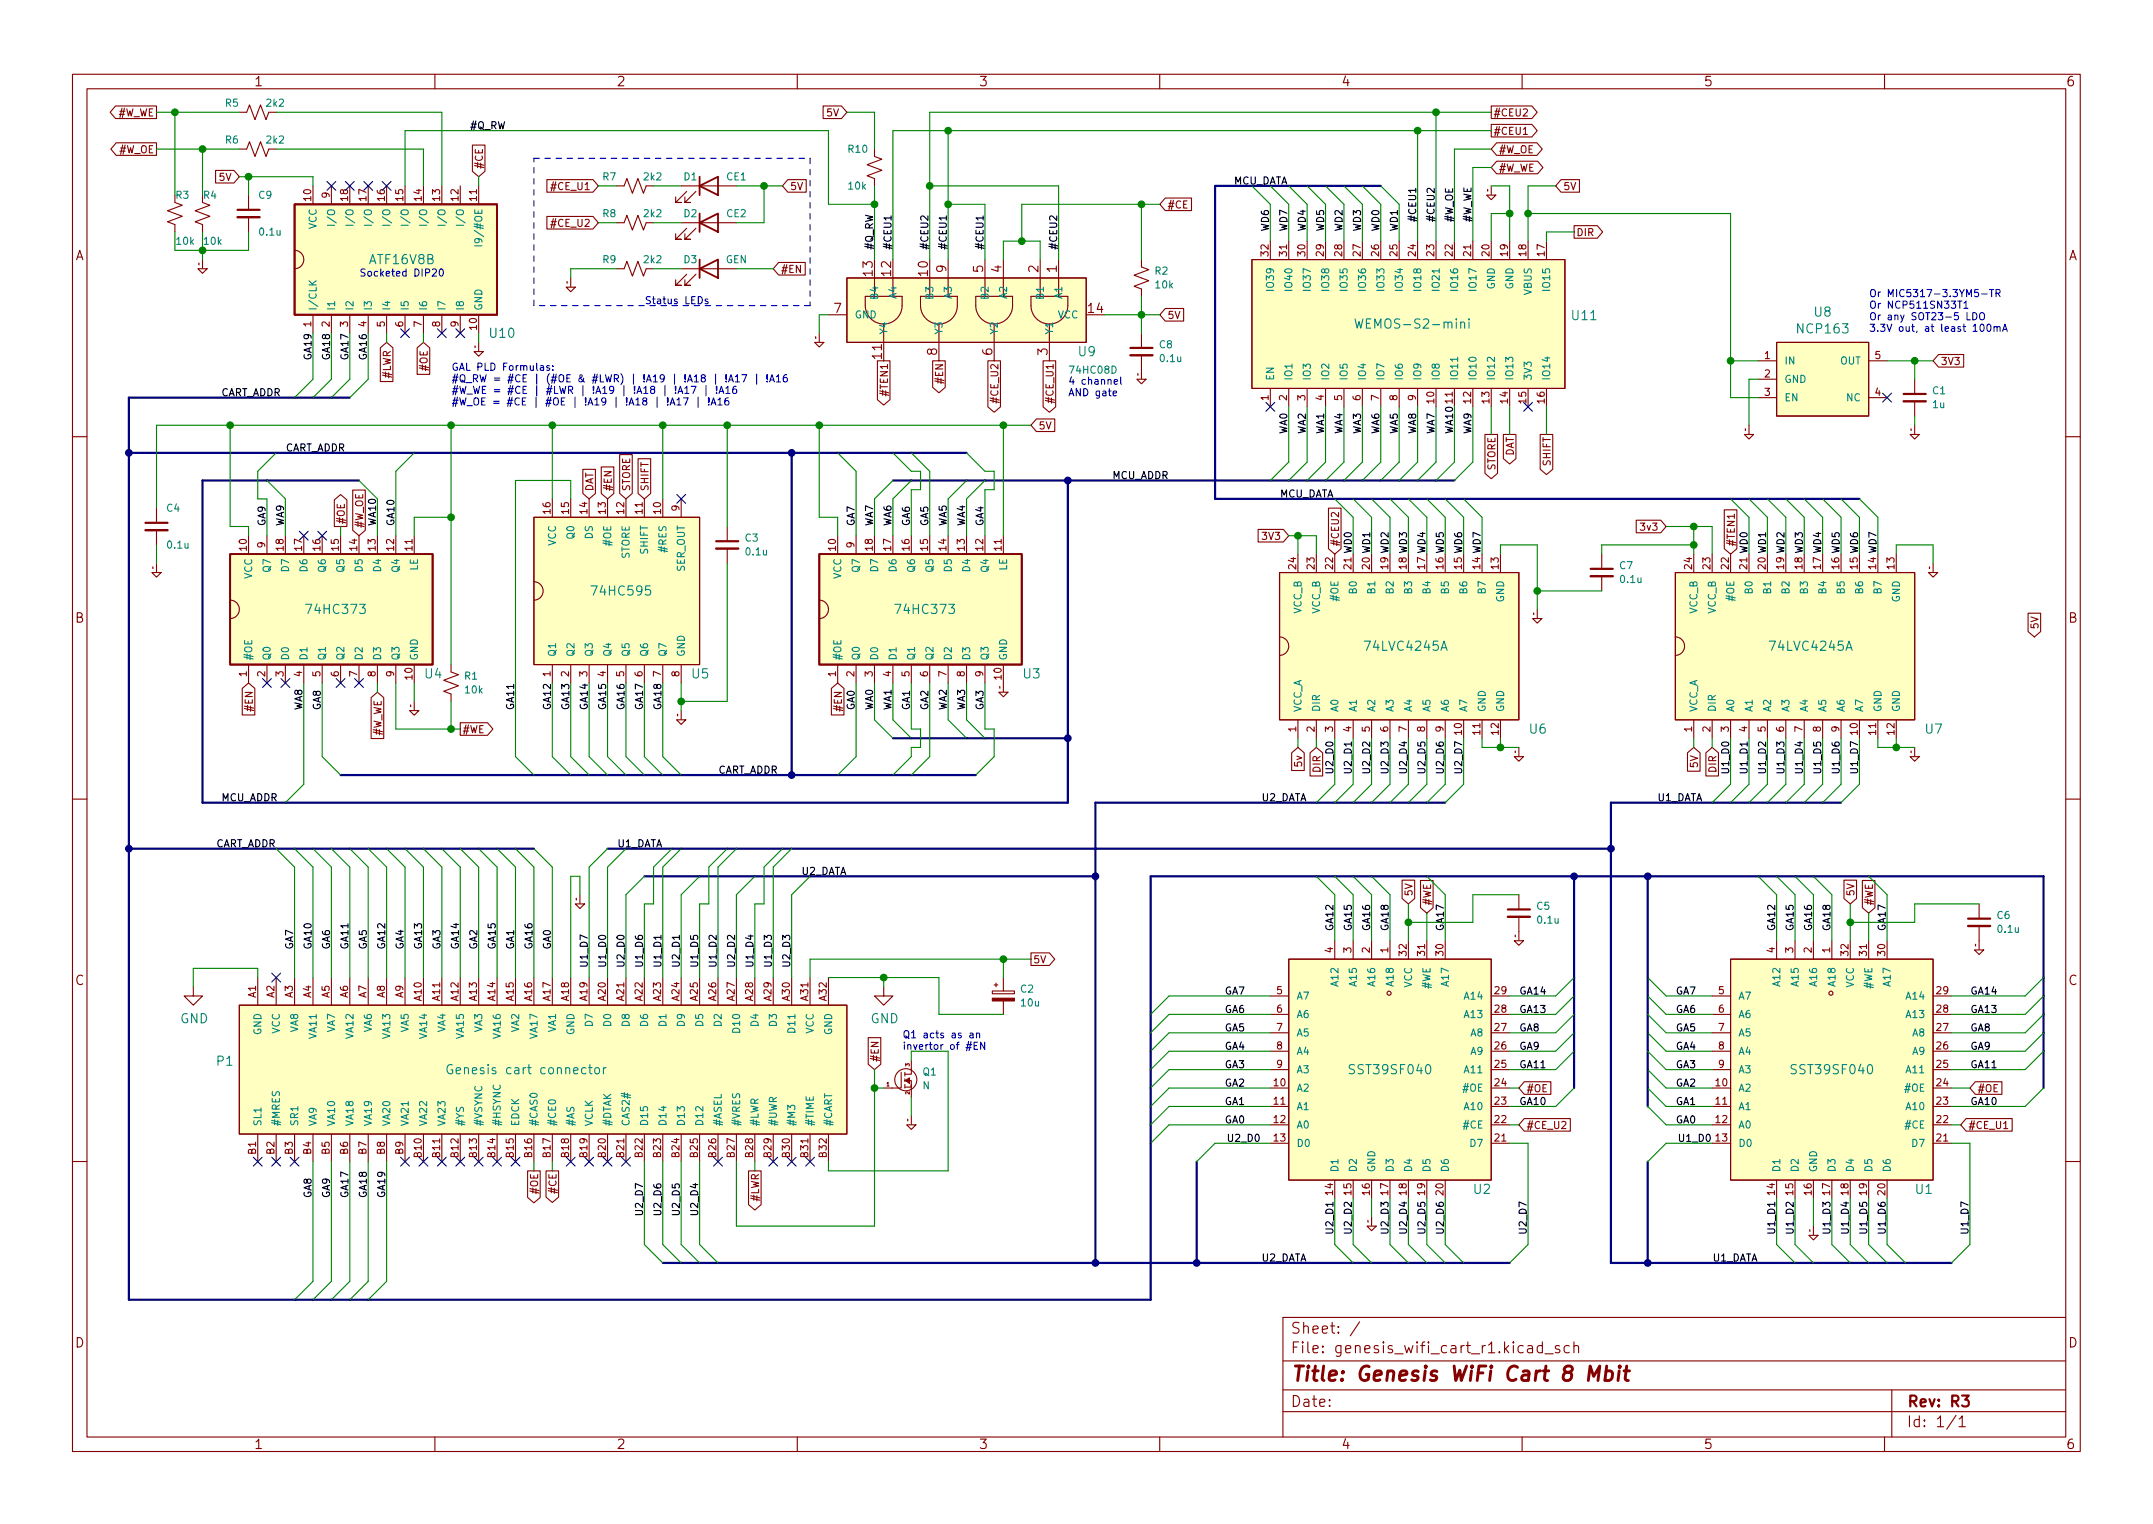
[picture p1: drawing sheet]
<svg xmlns="http://www.w3.org/2000/svg" width="297mm" height="210mm" viewBox="0 0 297 210" stroke-linecap="round" stroke-linejoin="round" font-family="sans-serif">
<defs><g id="words">
<text font-size="2.8" fill="#840000" x="178" y="190.6">Title: Genesis WiFi Cart 8 Mbit</text>
<g font-size="2.1" fill="#840000">
<text x="178" y="184">Sheet: /</text>
<text x="178" y="186.7">File: genesis_wifi_cart_r1.kicad_sch</text>
<text x="178" y="194.1">Date:</text>
<text x="263" y="194.1">Rev: R3</text>
<text x="263" y="196.9">Id: 1/1</text>
</g>
<g font-size="1.8" fill="#840000">
<text x="35" y="11.9">1</text>
<text x="85" y="11.9">2</text>
<text x="135" y="11.9">3</text>
<text x="185" y="11.9">4</text>
<text x="235" y="11.9">5</text>
<text x="285" y="11.9">6</text>
<text x="10.3" y="35.9">A</text>
<text x="285.3" y="35.9">A</text>
<text x="120.4" y="38.1" transform="rotate(-90 120.4 38.1)">13</text>
<text x="122.9" y="38.1" transform="rotate(-90 122.9 38.1)">12</text>
<text x="128" y="38.1" transform="rotate(-90 128 38.1)">10</text>
<text x="130.6" y="37.6" transform="rotate(-90 130.6 37.6)">9</text>
<text x="135.6" y="37.6" transform="rotate(-90 135.6 37.6)">5</text>
<text x="138.2" y="37.6" transform="rotate(-90 138.2 37.6)">4</text>
<text x="143.3" y="37.6" transform="rotate(-90 143.3 37.6)">2</text>
<text x="145.8" y="37.6" transform="rotate(-90 145.8 37.6)">1</text>
<text x="115.1" y="43.2">7</text>
<text x="150.1" y="43.2">14</text>
<text x="121.7" y="49.5" transform="rotate(-90 121.7 49.5)">11</text>
<text x="129.3" y="49" transform="rotate(-90 129.3 49)">8</text>
<text x="136.9" y="49" transform="rotate(-90 136.9 49)">6</text>
<text x="144.5" y="49" transform="rotate(-90 144.5 49)">3</text>
<text x="10.3" y="85.9">B</text>
<text x="285.3" y="85.9">B</text>
<text x="10.3" y="135.9">C</text>
<text x="285.3" y="135.9">C</text>
<text x="10.3" y="185.9">D</text>
<text x="285.3" y="185.9">D</text>
<text x="35" y="199.9">1</text>
<text x="85" y="199.9">2</text>
<text x="135" y="199.9">3</text>
<text x="185" y="199.9">4</text>
<text x="235" y="199.9">5</text>
<text x="285" y="199.9">6</text>
</g>
<g font-size="1.8" fill="#008484">
<text x="51" y="36.4">ATF16V8B</text>
<text x="67.6" y="46.6">U10</text>
<text x="187.9" y="45.3">WEMOS-S2-mini</text>
<text x="216.9" y="44.2">U11</text>
<text x="248.1" y="46">NCP163</text>
<text x="250.3" y="43.7">U8</text>
<text x="148.8" y="49.1">U9</text>
<text x="81.9" y="82.2">74HC595</text>
<text x="42.6" y="84.7">74HC373</text>
<text x="123.9" y="84.7">74HC373</text>
<text x="188.5" y="89.8">74LVC4245A</text>
<text x="244.4" y="89.8">74LVC4245A</text>
<text x="58.6" y="93.6">U4</text>
<text x="95.5" y="93.6">U5</text>
<text x="141.2" y="93.6">U3</text>
<text x="211" y="101.2">U6</text>
<text x="265.6" y="101.2">U7</text>
<text x="24.8" y="141.2">GND</text>
<text x="120.1" y="141.2">GND</text>
<text x="29.9" y="147">P1</text>
<text x="62.8" y="148.2">Genesis cart connector</text>
<text x="186.5" y="148.2">SST39SF040</text>
<text x="247.4" y="148.2">SST39SF040</text>
<text x="203.3" y="164.7">U2</text>
<text x="264.3" y="164.7">U1</text>
</g>
<g font-size="1.4" fill="#840000">
<text x="16.3" y="16.1">#W_WE</text>
<text x="114.2" y="16.1">5V</text>
<text x="206" y="16.1">#CEU2</text>
<text x="16.5" y="21.1">#W_OE</text>
<text x="66.6" y="23.4" transform="rotate(-90 66.6 23.4)">#CE</text>
<text x="206" y="18.6">#CEU1</text>
<text x="206.7" y="23.7">#W_WE</text>
<text x="206.7" y="21.1">#W_OE</text>
<text x="30.3" y="24.9">5V</text>
<text x="42.9" y="27.7" transform="rotate(-90 42.9 27.7)">10</text>
<text x="45.5" y="27.3" transform="rotate(-90 45.5 27.3)">9</text>
<text x="48" y="27.7" transform="rotate(-90 48 27.7)">18</text>
<text x="50.5" y="27.7" transform="rotate(-90 50.5 27.7)">17</text>
<text x="53.1" y="27.7" transform="rotate(-90 53.1 27.7)">16</text>
<text x="55.6" y="27.7" transform="rotate(-90 55.6 27.7)">15</text>
<text x="58.2" y="27.7" transform="rotate(-90 58.2 27.7)">14</text>
<text x="60.7" y="27.7" transform="rotate(-90 60.7 27.7)">13</text>
<text x="63.2" y="27.7" transform="rotate(-90 63.2 27.7)">12</text>
<text x="65.8" y="27.7" transform="rotate(-90 65.8 27.7)">11</text>
<text x="76.3" y="26.2">#CE_U1</text>
<text x="108.9" y="26.2">5V</text>
<text x="161" y="28.8">#CE</text>
<text x="215.6" y="26.2">5V</text>
<text x="76.3" y="31.3">#CE_U2</text>
<text x="175" y="35.3" transform="rotate(-90 175 35.3)">32</text>
<text x="177.5" y="35.3" transform="rotate(-90 177.5 35.3)">31</text>
<text x="180.1" y="35.3" transform="rotate(-90 180.1 35.3)">30</text>
<text x="182.6" y="35.3" transform="rotate(-90 182.6 35.3)">29</text>
<text x="185.2" y="35.3" transform="rotate(-90 185.2 35.3)">28</text>
<text x="187.7" y="35.3" transform="rotate(-90 187.7 35.3)">27</text>
<text x="190.2" y="35.3" transform="rotate(-90 190.2 35.3)">26</text>
<text x="192.8" y="35.3" transform="rotate(-90 192.8 35.3)">25</text>
<text x="195.3" y="35.3" transform="rotate(-90 195.3 35.3)">24</text>
<text x="197.9" y="35.3" transform="rotate(-90 197.9 35.3)">23</text>
<text x="200.4" y="35.3" transform="rotate(-90 200.4 35.3)">22</text>
<text x="202.9" y="35.3" transform="rotate(-90 202.9 35.3)">21</text>
<text x="205.5" y="35.3" transform="rotate(-90 205.5 35.3)">20</text>
<text x="208" y="35.3" transform="rotate(-90 208 35.3)">19</text>
<text x="210.6" y="35.3" transform="rotate(-90 210.6 35.3)">18</text>
<text x="213.1" y="35.3" transform="rotate(-90 213.1 35.3)">17</text>
<text x="217.4" y="32.6">DIR</text>
<text x="107.7" y="37.6">#EN</text>
<text x="42.9" y="45.1" transform="rotate(-90 42.9 45.1)">1</text>
<text x="45.5" y="45.1" transform="rotate(-90 45.5 45.1)">2</text>
<text x="48" y="45.1" transform="rotate(-90 48 45.1)">3</text>
<text x="50.5" y="45.1" transform="rotate(-90 50.5 45.1)">4</text>
<text x="53.1" y="45.1" transform="rotate(-90 53.1 45.1)">5</text>
<text x="55.6" y="45.1" transform="rotate(-90 55.6 45.1)">6</text>
<text x="58.2" y="45.1" transform="rotate(-90 58.2 45.1)">7</text>
<text x="60.7" y="45.1" transform="rotate(-90 60.7 45.1)">8</text>
<text x="63.2" y="45.1" transform="rotate(-90 63.2 45.1)">9</text>
<text x="65.8" y="45.5" transform="rotate(-90 65.8 45.5)">10</text>
<text x="161" y="44">5V</text>
<text x="53.9" y="52.1" transform="rotate(-90 53.9 52.1)">#LWR</text>
<text x="59" y="51" transform="rotate(-90 59 51)">#OE</text>
<text x="130.1" y="52.7" transform="rotate(-90 130.1 52.7)">#EN</text>
<text x="243.5" y="49.5">1</text>
<text x="243.5" y="52.1">2</text>
<text x="258.7" y="49.5">5</text>
<text x="267.7" y="50.3">3V3</text>
<text x="122.5" y="54.3" transform="rotate(-90 122.5 54.3)">#TEN1</text>
<text x="137.7" y="55.2" transform="rotate(-90 137.7 55.2)">#CE_U2</text>
<text x="143.2" y="59.2">5V</text>
<text x="145.3" y="55.2" transform="rotate(-90 145.3 55.2)">#CE_U1</text>
<text x="175" y="55.2" transform="rotate(-90 175 55.2)">1</text>
<text x="177.5" y="55.2" transform="rotate(-90 177.5 55.2)">2</text>
<text x="180.1" y="55.2" transform="rotate(-90 180.1 55.2)">3</text>
<text x="182.6" y="55.2" transform="rotate(-90 182.6 55.2)">4</text>
<text x="185.2" y="55.2" transform="rotate(-90 185.2 55.2)">5</text>
<text x="187.7" y="55.2" transform="rotate(-90 187.7 55.2)">6</text>
<text x="190.2" y="55.2" transform="rotate(-90 190.2 55.2)">7</text>
<text x="192.8" y="55.2" transform="rotate(-90 192.8 55.2)">8</text>
<text x="195.3" y="55.2" transform="rotate(-90 195.3 55.2)">9</text>
<text x="197.9" y="55.6" transform="rotate(-90 197.9 55.6)">10</text>
<text x="200.4" y="55.6" transform="rotate(-90 200.4 55.6)">11</text>
<text x="202.9" y="55.6" transform="rotate(-90 202.9 55.6)">12</text>
<text x="205.5" y="55.6" transform="rotate(-90 205.5 55.6)">13</text>
<text x="208" y="55.6" transform="rotate(-90 208 55.6)">14</text>
<text x="210.6" y="55.6" transform="rotate(-90 210.6 55.6)">15</text>
<text x="213.1" y="55.6" transform="rotate(-90 213.1 55.6)">16</text>
<text x="243.5" y="54.6">3</text>
<text x="258.7" y="54.6">4</text>
<text x="206.3" y="64.9" transform="rotate(-90 206.3 64.9)">STORE</text>
<text x="208.8" y="63" transform="rotate(-90 208.8 63)">DAT</text>
<text x="213.9" y="64.2" transform="rotate(-90 213.9 64.2)">SHIFT</text>
<text x="75.9" y="70.9" transform="rotate(-90 75.9 70.9)">16</text>
<text x="78.5" y="70.9" transform="rotate(-90 78.5 70.9)">15</text>
<text x="81" y="70.9" transform="rotate(-90 81 70.9)">14</text>
<text x="81.8" y="67.8" transform="rotate(-90 81.8 67.8)">DAT</text>
<text x="83.6" y="70.9" transform="rotate(-90 83.6 70.9)">13</text>
<text x="84.4" y="67.8" transform="rotate(-90 84.4 67.8)">#EN</text>
<text x="86.1" y="70.9" transform="rotate(-90 86.1 70.9)">12</text>
<text x="86.9" y="67.8" transform="rotate(-90 86.9 67.8)">STORE</text>
<text x="88.6" y="70.9" transform="rotate(-90 88.6 70.9)">11</text>
<text x="89.5" y="67.8" transform="rotate(-90 89.5 67.8)">SHIFT</text>
<text x="91.2" y="70.9" transform="rotate(-90 91.2 70.9)">10</text>
<text x="93.7" y="70.5" transform="rotate(-90 93.7 70.5)">9</text>
<text x="34" y="75.9" transform="rotate(-90 34 75.9)">10</text>
<text x="36.6" y="75.6" transform="rotate(-90 36.6 75.6)">9</text>
<text x="39.1" y="75.9" transform="rotate(-90 39.1 75.9)">18</text>
<text x="41.7" y="75.9" transform="rotate(-90 41.7 75.9)">17</text>
<text x="44.2" y="75.9" transform="rotate(-90 44.2 75.9)">16</text>
<text x="46.7" y="75.9" transform="rotate(-90 46.7 75.9)">15</text>
<text x="47.6" y="72.4" transform="rotate(-90 47.6 72.4)">#OE</text>
<text x="49.3" y="75.9" transform="rotate(-90 49.3 75.9)">14</text>
<text x="50.1" y="72.9" transform="rotate(-90 50.1 72.9)">#W_OE</text>
<text x="51.8" y="75.9" transform="rotate(-90 51.8 75.9)">13</text>
<text x="54.4" y="75.9" transform="rotate(-90 54.4 75.9)">12</text>
<text x="56.9" y="75.9" transform="rotate(-90 56.9 75.9)">11</text>
<text x="115.3" y="75.9" transform="rotate(-90 115.3 75.9)">10</text>
<text x="117.9" y="75.6" transform="rotate(-90 117.9 75.6)">9</text>
<text x="120.4" y="75.9" transform="rotate(-90 120.4 75.9)">18</text>
<text x="122.9" y="75.9" transform="rotate(-90 122.9 75.9)">17</text>
<text x="125.5" y="75.9" transform="rotate(-90 125.5 75.9)">16</text>
<text x="128" y="75.9" transform="rotate(-90 128 75.9)">15</text>
<text x="130.6" y="75.9" transform="rotate(-90 130.6 75.9)">14</text>
<text x="133.1" y="75.9" transform="rotate(-90 133.1 75.9)">13</text>
<text x="135.6" y="75.9" transform="rotate(-90 135.6 75.9)">12</text>
<text x="138.2" y="75.9" transform="rotate(-90 138.2 75.9)">11</text>
<text x="174.4" y="74.5">3V3</text>
<text x="184.7" y="75.5" transform="rotate(-90 184.7 75.5)">#CEU2</text>
<text x="226.6" y="73.2">3v3</text>
<text x="239.3" y="75.5" transform="rotate(-90 239.3 75.5)">#TEN1</text>
<text x="178.8" y="78.5" transform="rotate(-90 178.8 78.5)">24</text>
<text x="181.4" y="78.5" transform="rotate(-90 181.4 78.5)">23</text>
<text x="183.9" y="78.5" transform="rotate(-90 183.9 78.5)">22</text>
<text x="206.8" y="78.5" transform="rotate(-90 206.8 78.5)">13</text>
<text x="233.4" y="78.5" transform="rotate(-90 233.4 78.5)">24</text>
<text x="236" y="78.5" transform="rotate(-90 236 78.5)">23</text>
<text x="238.5" y="78.5" transform="rotate(-90 238.5 78.5)">22</text>
<text x="261.4" y="78.5" transform="rotate(-90 261.4 78.5)">13</text>
<text x="281.2" y="86.9" transform="rotate(-90 281.2 86.9)">5V</text>
<text x="34" y="93.3" transform="rotate(-90 34 93.3)">1</text>
<text x="36.6" y="93.3" transform="rotate(-90 36.6 93.3)">2</text>
<text x="39.1" y="93.3" transform="rotate(-90 39.1 93.3)">3</text>
<text x="41.7" y="93.3" transform="rotate(-90 41.7 93.3)">4</text>
<text x="44.2" y="93.3" transform="rotate(-90 44.2 93.3)">5</text>
<text x="46.7" y="93.3" transform="rotate(-90 46.7 93.3)">6</text>
<text x="49.3" y="93.3" transform="rotate(-90 49.3 93.3)">7</text>
<text x="51.8" y="93.3" transform="rotate(-90 51.8 93.3)">8</text>
<text x="54.4" y="93.3" transform="rotate(-90 54.4 93.3)">9</text>
<text x="56.9" y="93.7" transform="rotate(-90 56.9 93.7)">10</text>
<text x="75.9" y="93.3" transform="rotate(-90 75.9 93.3)">1</text>
<text x="78.5" y="93.3" transform="rotate(-90 78.5 93.3)">2</text>
<text x="81" y="93.3" transform="rotate(-90 81 93.3)">3</text>
<text x="83.6" y="93.3" transform="rotate(-90 83.6 93.3)">4</text>
<text x="86.1" y="93.3" transform="rotate(-90 86.1 93.3)">5</text>
<text x="88.6" y="93.3" transform="rotate(-90 88.6 93.3)">6</text>
<text x="91.2" y="93.3" transform="rotate(-90 91.2 93.3)">7</text>
<text x="93.7" y="93.3" transform="rotate(-90 93.7 93.3)">8</text>
<text x="115.3" y="93.3" transform="rotate(-90 115.3 93.3)">1</text>
<text x="117.9" y="93.3" transform="rotate(-90 117.9 93.3)">2</text>
<text x="120.4" y="93.3" transform="rotate(-90 120.4 93.3)">3</text>
<text x="122.9" y="93.3" transform="rotate(-90 122.9 93.3)">4</text>
<text x="125.5" y="93.3" transform="rotate(-90 125.5 93.3)">5</text>
<text x="128" y="93.3" transform="rotate(-90 128 93.3)">6</text>
<text x="130.6" y="93.3" transform="rotate(-90 130.6 93.3)">7</text>
<text x="133.1" y="93.3" transform="rotate(-90 133.1 93.3)">8</text>
<text x="135.6" y="93.3" transform="rotate(-90 135.6 93.3)">9</text>
<text x="138.2" y="93.7" transform="rotate(-90 138.2 93.7)">10</text>
<text x="34.9" y="97.9" transform="rotate(-90 34.9 97.9)">#EN</text>
<text x="52.6" y="101.5" transform="rotate(-90 52.6 101.5)">#W_WE</text>
<text x="63.7" y="101.1">#WE</text>
<text x="116.1" y="97.9" transform="rotate(-90 116.1 97.9)">#EN</text>
<text x="178.8" y="101" transform="rotate(-90 178.8 101)">1</text>
<text x="181.4" y="101" transform="rotate(-90 181.4 101)">2</text>
<text x="183.9" y="101" transform="rotate(-90 183.9 101)">3</text>
<text x="186.4" y="101" transform="rotate(-90 186.4 101)">4</text>
<text x="189" y="101" transform="rotate(-90 189 101)">5</text>
<text x="191.5" y="101" transform="rotate(-90 191.5 101)">6</text>
<text x="194.1" y="101" transform="rotate(-90 194.1 101)">7</text>
<text x="196.6" y="101" transform="rotate(-90 196.6 101)">8</text>
<text x="199.1" y="101" transform="rotate(-90 199.1 101)">9</text>
<text x="201.7" y="101.3" transform="rotate(-90 201.7 101.3)">10</text>
<text x="204.2" y="101.3" transform="rotate(-90 204.2 101.3)">11</text>
<text x="206.8" y="101.3" transform="rotate(-90 206.8 101.3)">12</text>
<text x="233.4" y="101" transform="rotate(-90 233.4 101)">1</text>
<text x="236" y="101" transform="rotate(-90 236 101)">2</text>
<text x="238.5" y="101" transform="rotate(-90 238.5 101)">3</text>
<text x="241" y="101" transform="rotate(-90 241 101)">4</text>
<text x="243.6" y="101" transform="rotate(-90 243.6 101)">5</text>
<text x="246.1" y="101" transform="rotate(-90 246.1 101)">6</text>
<text x="248.7" y="101" transform="rotate(-90 248.7 101)">7</text>
<text x="251.2" y="101" transform="rotate(-90 251.2 101)">8</text>
<text x="253.7" y="101" transform="rotate(-90 253.7 101)">9</text>
<text x="256.3" y="101.3" transform="rotate(-90 256.3 101.3)">10</text>
<text x="258.8" y="101.3" transform="rotate(-90 258.8 101.3)">11</text>
<text x="261.4" y="101.3" transform="rotate(-90 261.4 101.3)">12</text>
<text x="179.6" y="105.6" transform="rotate(-90 179.6 105.6)">5v</text>
<text x="182.2" y="106.5" transform="rotate(-90 182.2 106.5)">DIR</text>
<text x="234.2" y="105.8" transform="rotate(-90 234.2 105.8)">5V</text>
<text x="236.8" y="106.5" transform="rotate(-90 236.8 106.5)">DIR</text>
<text x="194.9" y="123.7" transform="rotate(-90 194.9 123.7)">5V</text>
<text x="197.4" y="125" transform="rotate(-90 197.4 125)">#WE</text>
<text x="255.8" y="123.7" transform="rotate(-90 255.8 123.7)">5V</text>
<text x="258.4" y="125" transform="rotate(-90 258.4 125)">#WE</text>
<text x="183.9" y="131.4" transform="rotate(-90 183.9 131.4)">4</text>
<text x="186.4" y="131.4" transform="rotate(-90 186.4 131.4)">3</text>
<text x="189" y="131.4" transform="rotate(-90 189 131.4)">2</text>
<text x="191.5" y="131.4" transform="rotate(-90 191.5 131.4)">1</text>
<text x="194.1" y="131.8" transform="rotate(-90 194.1 131.8)">32</text>
<text x="196.6" y="131.8" transform="rotate(-90 196.6 131.8)">31</text>
<text x="199.1" y="131.8" transform="rotate(-90 199.1 131.8)">30</text>
<text x="244.9" y="131.4" transform="rotate(-90 244.9 131.4)">4</text>
<text x="247.4" y="131.4" transform="rotate(-90 247.4 131.4)">3</text>
<text x="249.9" y="131.4" transform="rotate(-90 249.9 131.4)">2</text>
<text x="252.5" y="131.4" transform="rotate(-90 252.5 131.4)">1</text>
<text x="255" y="131.8" transform="rotate(-90 255 131.8)">32</text>
<text x="257.6" y="131.8" transform="rotate(-90 257.6 131.8)">31</text>
<text x="260.1" y="131.8" transform="rotate(-90 260.1 131.8)">30</text>
<text x="35.3" y="137.7" transform="rotate(-90 35.3 137.7)">A1</text>
<text x="37.8" y="137.7" transform="rotate(-90 37.8 137.7)">A2</text>
<text x="40.4" y="137.7" transform="rotate(-90 40.4 137.7)">A3</text>
<text x="42.9" y="137.7" transform="rotate(-90 42.9 137.7)">A4</text>
<text x="45.5" y="137.7" transform="rotate(-90 45.5 137.7)">A5</text>
<text x="48" y="137.7" transform="rotate(-90 48 137.7)">A6</text>
<text x="50.5" y="137.7" transform="rotate(-90 50.5 137.7)">A7</text>
<text x="53.1" y="137.7" transform="rotate(-90 53.1 137.7)">A8</text>
<text x="55.6" y="137.7" transform="rotate(-90 55.6 137.7)">A9</text>
<text x="142.5" y="132.9">5V</text>
<text x="176.1" y="137.2">5</text>
<text x="206.2" y="137.2">29</text>
<text x="237.1" y="137.2">5</text>
<text x="267.2" y="137.2">29</text>
<text x="58.2" y="138" transform="rotate(-90 58.2 138)">A10</text>
<text x="60.7" y="138" transform="rotate(-90 60.7 138)">A11</text>
<text x="63.2" y="138" transform="rotate(-90 63.2 138)">A12</text>
<text x="65.8" y="138" transform="rotate(-90 65.8 138)">A13</text>
<text x="68.3" y="138" transform="rotate(-90 68.3 138)">A14</text>
<text x="70.9" y="138" transform="rotate(-90 70.9 138)">A15</text>
<text x="73.4" y="138" transform="rotate(-90 73.4 138)">A16</text>
<text x="75.9" y="138" transform="rotate(-90 75.9 138)">A17</text>
<text x="78.5" y="138" transform="rotate(-90 78.5 138)">A18</text>
<text x="81" y="138" transform="rotate(-90 81 138)">A19</text>
<text x="83.6" y="138" transform="rotate(-90 83.6 138)">A20</text>
<text x="86.1" y="138" transform="rotate(-90 86.1 138)">A21</text>
<text x="88.6" y="138" transform="rotate(-90 88.6 138)">A22</text>
<text x="91.2" y="138" transform="rotate(-90 91.2 138)">A23</text>
<text x="93.7" y="138" transform="rotate(-90 93.7 138)">A24</text>
<text x="96.3" y="138" transform="rotate(-90 96.3 138)">A25</text>
<text x="98.8" y="138" transform="rotate(-90 98.8 138)">A26</text>
<text x="101.3" y="138" transform="rotate(-90 101.3 138)">A27</text>
<text x="103.9" y="138" transform="rotate(-90 103.9 138)">A28</text>
<text x="106.4" y="138" transform="rotate(-90 106.4 138)">A29</text>
<text x="109" y="138" transform="rotate(-90 109 138)">A30</text>
<text x="111.5" y="138" transform="rotate(-90 111.5 138)">A31</text>
<text x="114" y="138" transform="rotate(-90 114 138)">A32</text>
<text x="176.1" y="139.7">6</text>
<text x="176.1" y="142.2">7</text>
<text x="206.2" y="142.2">27</text>
<text x="206.2" y="139.7">28</text>
<text x="237.1" y="139.7">6</text>
<text x="237.1" y="142.2">7</text>
<text x="267.2" y="142.2">27</text>
<text x="267.2" y="139.7">28</text>
<text x="121.2" y="146.6" transform="rotate(-90 121.2 146.6)">#EN</text>
<text x="175.8" y="149.9">10</text>
<text x="176.1" y="144.8">8</text>
<text x="176.1" y="147.3">9</text>
<text x="206.2" y="149.9">24</text>
<text x="206.2" y="147.3">25</text>
<text x="206.2" y="144.8">26</text>
<text x="236.7" y="149.9">10</text>
<text x="237.1" y="144.8">8</text>
<text x="237.1" y="147.3">9</text>
<text x="267.2" y="149.9">24</text>
<text x="267.2" y="147.3">25</text>
<text x="267.2" y="144.8">26</text>
<text x="175.8" y="152.4">11</text>
<text x="175.8" y="154.9">12</text>
<text x="206.2" y="154.9">22</text>
<text x="206.2" y="152.4">23</text>
<text x="210.5" y="150.7">#OE</text>
<text x="210.5" y="155.8">#CE_U2</text>
<text x="236.7" y="152.4">11</text>
<text x="236.7" y="154.9">12</text>
<text x="267.2" y="154.9">22</text>
<text x="267.2" y="152.4">23</text>
<text x="271.5" y="155.8">#CE_U1</text>
<text x="272.8" y="150.7">#OE</text>
<text x="35.3" y="159.2" transform="rotate(-90 35.3 159.2)">B1</text>
<text x="37.8" y="159.2" transform="rotate(-90 37.8 159.2)">B2</text>
<text x="40.4" y="159.2" transform="rotate(-90 40.4 159.2)">B3</text>
<text x="42.9" y="159.2" transform="rotate(-90 42.9 159.2)">B4</text>
<text x="45.5" y="159.2" transform="rotate(-90 45.5 159.2)">B5</text>
<text x="48" y="159.2" transform="rotate(-90 48 159.2)">B6</text>
<text x="50.5" y="159.2" transform="rotate(-90 50.5 159.2)">B7</text>
<text x="53.1" y="159.2" transform="rotate(-90 53.1 159.2)">B8</text>
<text x="55.6" y="159.2" transform="rotate(-90 55.6 159.2)">B9</text>
<text x="58.2" y="159.6" transform="rotate(-90 58.2 159.6)">B10</text>
<text x="60.7" y="159.6" transform="rotate(-90 60.7 159.6)">B11</text>
<text x="63.2" y="159.6" transform="rotate(-90 63.2 159.6)">B12</text>
<text x="65.8" y="159.6" transform="rotate(-90 65.8 159.6)">B13</text>
<text x="68.3" y="159.6" transform="rotate(-90 68.3 159.6)">B14</text>
<text x="70.9" y="159.6" transform="rotate(-90 70.9 159.6)">B15</text>
<text x="73.4" y="159.6" transform="rotate(-90 73.4 159.6)">B16</text>
<text x="75.9" y="159.6" transform="rotate(-90 75.9 159.6)">B17</text>
<text x="78.5" y="159.6" transform="rotate(-90 78.5 159.6)">B18</text>
<text x="81" y="159.6" transform="rotate(-90 81 159.6)">B19</text>
<text x="83.6" y="159.6" transform="rotate(-90 83.6 159.6)">B20</text>
<text x="86.1" y="159.6" transform="rotate(-90 86.1 159.6)">B21</text>
<text x="88.6" y="159.6" transform="rotate(-90 88.6 159.6)">B22</text>
<text x="91.2" y="159.6" transform="rotate(-90 91.2 159.6)">B23</text>
<text x="93.7" y="159.6" transform="rotate(-90 93.7 159.6)">B24</text>
<text x="96.3" y="159.6" transform="rotate(-90 96.3 159.6)">B25</text>
<text x="98.8" y="159.6" transform="rotate(-90 98.8 159.6)">B26</text>
<text x="101.3" y="159.6" transform="rotate(-90 101.3 159.6)">B27</text>
<text x="103.9" y="159.6" transform="rotate(-90 103.9 159.6)">B28</text>
<text x="106.4" y="159.6" transform="rotate(-90 106.4 159.6)">B29</text>
<text x="109" y="159.6" transform="rotate(-90 109 159.6)">B30</text>
<text x="111.5" y="159.6" transform="rotate(-90 111.5 159.6)">B31</text>
<text x="114" y="159.6" transform="rotate(-90 114 159.6)">B32</text>
<text x="175.8" y="157.5">13</text>
<text x="206.2" y="157.5">21</text>
<text x="236.7" y="157.5">13</text>
<text x="267.2" y="157.5">21</text>
<text x="74.2" y="164.5" transform="rotate(-90 74.2 164.5)">#OE</text>
<text x="76.8" y="164.5" transform="rotate(-90 76.8 164.5)">#CE</text>
<text x="104.7" y="165.7" transform="rotate(-90 104.7 165.7)">#LWR</text>
<text x="183.9" y="164.8" transform="rotate(-90 183.9 164.8)">14</text>
<text x="186.4" y="164.8" transform="rotate(-90 186.4 164.8)">15</text>
<text x="189" y="164.8" transform="rotate(-90 189 164.8)">16</text>
<text x="191.5" y="164.8" transform="rotate(-90 191.5 164.8)">17</text>
<text x="194.1" y="164.8" transform="rotate(-90 194.1 164.8)">18</text>
<text x="196.6" y="164.8" transform="rotate(-90 196.6 164.8)">19</text>
<text x="199.1" y="164.8" transform="rotate(-90 199.1 164.8)">20</text>
<text x="244.9" y="164.8" transform="rotate(-90 244.9 164.8)">14</text>
<text x="247.4" y="164.8" transform="rotate(-90 247.4 164.8)">15</text>
<text x="249.9" y="164.8" transform="rotate(-90 249.9 164.8)">16</text>
<text x="252.5" y="164.8" transform="rotate(-90 252.5 164.8)">17</text>
<text x="255" y="164.8" transform="rotate(-90 255 164.8)">18</text>
<text x="257.6" y="164.8" transform="rotate(-90 257.6 164.8)">19</text>
<text x="260.1" y="164.8" transform="rotate(-90 260.1 164.8)">20</text>
</g>
<g font-size="1.4" fill="#008484">
<text x="31.1" y="14.7">R5</text>
<text x="36.8" y="14.7">2k2</text>
<text x="31.1" y="19.8">R6</text>
<text x="36.8" y="19.8">2k2</text>
<text x="117.1" y="21.1">R10</text>
<text x="24.3" y="27.4">R3</text>
<text x="28.1" y="27.4">R4</text>
<text x="35.7" y="27.4">C9</text>
<text x="83.2" y="24.9">R7</text>
<text x="83.2" y="30">R8</text>
<text x="88.9" y="24.9">2k2</text>
<text x="88.9" y="30">2k2</text>
<text x="94.4" y="30">D2</text>
<text x="94.4" y="24.9">D1</text>
<text x="100.3" y="30">CE2</text>
<text x="100.3" y="24.9">CE1</text>
<text x="117.1" y="26.1">10k</text>
<text x="24.4" y="33.8">10k</text>
<text x="28.2" y="33.8">10k</text>
<text x="35.9" y="32.5">0.1u</text>
<text x="43.7" y="31.6" transform="rotate(-90 43.7 31.6)">VCC</text>
<text x="46.2" y="30.5" transform="rotate(-90 46.2 30.5)">I/O</text>
<text x="48.8" y="30.5" transform="rotate(-90 48.8 30.5)">I/O</text>
<text x="51.3" y="30.5" transform="rotate(-90 51.3 30.5)">I/O</text>
<text x="53.8" y="30.5" transform="rotate(-90 53.8 30.5)">I/O</text>
<text x="56.4" y="30.5" transform="rotate(-90 56.4 30.5)">I/O</text>
<text x="58.9" y="30.5" transform="rotate(-90 58.9 30.5)">I/O</text>
<text x="61.5" y="30.5" transform="rotate(-90 61.5 30.5)">I/O</text>
<text x="64" y="30.5" transform="rotate(-90 64 30.5)">I/O</text>
<text x="66.5" y="33" transform="rotate(-90 66.5 33)">I9/#OE</text>
<text x="83.2" y="36.3">R9</text>
<text x="88.9" y="36.3">2k2</text>
<text x="94.4" y="36.3">D3</text>
<text x="100.1" y="36.3">GEN</text>
<text x="121.1" y="41.1" transform="rotate(-90 121.1 41.1)">B4</text>
<text x="123.7" y="41.1" transform="rotate(-90 123.7 41.1)">A4</text>
<text x="128.8" y="41.1" transform="rotate(-90 128.8 41.1)">B3</text>
<text x="131.3" y="41.1" transform="rotate(-90 131.3 41.1)">A3</text>
<text x="136.4" y="41.1" transform="rotate(-90 136.4 41.1)">B2</text>
<text x="138.9" y="41.1" transform="rotate(-90 138.9 41.1)">A2</text>
<text x="144" y="41.1" transform="rotate(-90 144 41.1)">B1</text>
<text x="146.5" y="41.1" transform="rotate(-90 146.5 41.1)">A1</text>
<text x="159.4" y="37.9">R2</text>
<text x="159.5" y="39.8">10k</text>
<text x="175.8" y="39.8" transform="rotate(-90 175.8 39.8)">IO39</text>
<text x="178.3" y="39.8" transform="rotate(-90 178.3 39.8)">IO40</text>
<text x="180.8" y="39.8" transform="rotate(-90 180.8 39.8)">IO37</text>
<text x="183.4" y="39.8" transform="rotate(-90 183.4 39.8)">IO38</text>
<text x="185.9" y="39.8" transform="rotate(-90 185.9 39.8)">IO35</text>
<text x="188.5" y="39.8" transform="rotate(-90 188.5 39.8)">IO36</text>
<text x="191" y="39.8" transform="rotate(-90 191 39.8)">IO33</text>
<text x="193.5" y="39.8" transform="rotate(-90 193.5 39.8)">IO34</text>
<text x="196.1" y="39.8" transform="rotate(-90 196.1 39.8)">IO18</text>
<text x="198.6" y="39.8" transform="rotate(-90 198.6 39.8)">IO21</text>
<text x="201.2" y="39.8" transform="rotate(-90 201.2 39.8)">IO16</text>
<text x="203.7" y="39.8" transform="rotate(-90 203.7 39.8)">IO17</text>
<text x="206.2" y="39.9" transform="rotate(-90 206.2 39.9)">GND</text>
<text x="208.8" y="39.9" transform="rotate(-90 208.8 39.9)">GND</text>
<text x="211.3" y="40.7" transform="rotate(-90 211.3 40.7)">VBUS</text>
<text x="213.9" y="39.8" transform="rotate(-90 213.9 39.8)">IO15</text>
<text x="43.7" y="42.9" transform="rotate(-90 43.7 42.9)">I/CLK</text>
<text x="46.2" y="42.9" transform="rotate(-90 46.2 42.9)">I1</text>
<text x="48.8" y="42.9" transform="rotate(-90 48.8 42.9)">I2</text>
<text x="51.3" y="42.9" transform="rotate(-90 51.3 42.9)">I3</text>
<text x="53.8" y="42.9" transform="rotate(-90 53.8 42.9)">I4</text>
<text x="56.4" y="42.9" transform="rotate(-90 56.4 42.9)">I5</text>
<text x="58.9" y="42.9" transform="rotate(-90 58.9 42.9)">I6</text>
<text x="61.5" y="42.9" transform="rotate(-90 61.5 42.9)">I7</text>
<text x="64" y="42.9" transform="rotate(-90 64 42.9)">I8</text>
<text x="66.5" y="42.9" transform="rotate(-90 66.5 42.9)">GND</text>
<text x="117.9" y="43.9">GND</text>
<text x="122.4" y="46.2" transform="rotate(-90 122.4 46.2)">Y4</text>
<text x="130" y="46.2" transform="rotate(-90 130 46.2)">Y3</text>
<text x="137.7" y="46.2" transform="rotate(-90 137.7 46.2)">Y2</text>
<text x="145.3" y="46.2" transform="rotate(-90 145.3 46.2)">Y1</text>
<text x="145.9" y="43.9">VCC</text>
<text x="147.8" y="51.5">74HC08D</text>
<text x="160" y="48">C8</text>
<text x="160.1" y="49.9">0.1u</text>
<text x="175.8" y="52.6" transform="rotate(-90 175.8 52.6)">EN</text>
<text x="178.3" y="52.6" transform="rotate(-90 178.3 52.6)">IO1</text>
<text x="180.8" y="52.6" transform="rotate(-90 180.8 52.6)">IO3</text>
<text x="183.4" y="52.6" transform="rotate(-90 183.4 52.6)">IO2</text>
<text x="185.9" y="52.6" transform="rotate(-90 185.9 52.6)">IO5</text>
<text x="188.5" y="52.6" transform="rotate(-90 188.5 52.6)">IO4</text>
<text x="191" y="52.6" transform="rotate(-90 191 52.6)">IO7</text>
<text x="193.5" y="52.6" transform="rotate(-90 193.5 52.6)">IO6</text>
<text x="196.1" y="52.6" transform="rotate(-90 196.1 52.6)">IO9</text>
<text x="198.6" y="52.6" transform="rotate(-90 198.6 52.6)">IO8</text>
<text x="201.2" y="52.6" transform="rotate(-90 201.2 52.6)">IO11</text>
<text x="203.7" y="52.6" transform="rotate(-90 203.7 52.6)">IO10</text>
<text x="206.2" y="52.6" transform="rotate(-90 206.2 52.6)">IO12</text>
<text x="208.8" y="52.6" transform="rotate(-90 208.8 52.6)">IO13</text>
<text x="211.3" y="52.6" transform="rotate(-90 211.3 52.6)">3V3</text>
<text x="213.9" y="52.6" transform="rotate(-90 213.9 52.6)">IO14</text>
<text x="246.1" y="50.3">IN</text>
<text x="246.1" y="52.8">GND</text>
<text x="253.9" y="50.3">OUT</text>
<text x="246.1" y="55.4">EN</text>
<text x="254.8" y="55.4">NC</text>
<text x="266.6" y="54.4">C1</text>
<text x="266.7" y="56.3">1u</text>
<text x="23" y="70.6">C4</text>
<text x="23.2" y="75.7">0.1u</text>
<text x="76.7" y="75.3" transform="rotate(-90 76.7 75.3)">VCC</text>
<text x="79.2" y="74.2" transform="rotate(-90 79.2 74.2)">Q0</text>
<text x="81.8" y="74.3" transform="rotate(-90 81.8 74.3)">DS</text>
<text x="84.3" y="75.1" transform="rotate(-90 84.3 75.1)">#OE</text>
<text x="86.9" y="77.1" transform="rotate(-90 86.9 77.1)">STORE</text>
<text x="89.4" y="76.4" transform="rotate(-90 89.4 76.4)">SHIFT</text>
<text x="91.9" y="76" transform="rotate(-90 91.9 76)">#RES</text>
<text x="102.8" y="74.7">C3</text>
<text x="103" y="76.6">0.1u</text>
<text x="34.8" y="79.9" transform="rotate(-90 34.8 79.9)">VCC</text>
<text x="37.3" y="78.8" transform="rotate(-90 37.3 78.8)">Q7</text>
<text x="39.9" y="78.7" transform="rotate(-90 39.9 78.7)">D7</text>
<text x="42.4" y="78.7" transform="rotate(-90 42.4 78.7)">D6</text>
<text x="44.9" y="78.8" transform="rotate(-90 44.9 78.8)">Q6</text>
<text x="47.5" y="78.8" transform="rotate(-90 47.5 78.8)">Q5</text>
<text x="50" y="78.7" transform="rotate(-90 50 78.7)">D5</text>
<text x="52.6" y="78.7" transform="rotate(-90 52.6 78.7)">D4</text>
<text x="55.1" y="78.8" transform="rotate(-90 55.1 78.8)">Q4</text>
<text x="57.6" y="78.7" transform="rotate(-90 57.6 78.7)">LE</text>
<text x="94.5" y="78.9" transform="rotate(-90 94.5 78.9)">SER_OUT</text>
<text x="116.1" y="79.9" transform="rotate(-90 116.1 79.9)">VCC</text>
<text x="118.6" y="78.8" transform="rotate(-90 118.6 78.8)">Q7</text>
<text x="121.1" y="78.7" transform="rotate(-90 121.1 78.7)">D7</text>
<text x="123.7" y="78.7" transform="rotate(-90 123.7 78.7)">D6</text>
<text x="126.2" y="78.8" transform="rotate(-90 126.2 78.8)">Q6</text>
<text x="128.8" y="78.8" transform="rotate(-90 128.8 78.8)">Q5</text>
<text x="131.3" y="78.7" transform="rotate(-90 131.3 78.7)">D5</text>
<text x="133.8" y="78.7" transform="rotate(-90 133.8 78.7)">D4</text>
<text x="136.4" y="78.8" transform="rotate(-90 136.4 78.8)">Q4</text>
<text x="138.9" y="78.7" transform="rotate(-90 138.9 78.7)">LE</text>
<text x="184.6" y="82.8" transform="rotate(-90 184.6 82.8)">#OE</text>
<text x="187.2" y="81.8" transform="rotate(-90 187.2 81.8)">B0</text>
<text x="189.7" y="81.8" transform="rotate(-90 189.7 81.8)">B1</text>
<text x="192.3" y="81.8" transform="rotate(-90 192.3 81.8)">B2</text>
<text x="194.8" y="81.8" transform="rotate(-90 194.8 81.8)">B3</text>
<text x="197.3" y="81.8" transform="rotate(-90 197.3 81.8)">B4</text>
<text x="199.9" y="81.8" transform="rotate(-90 199.9 81.8)">B5</text>
<text x="202.4" y="81.8" transform="rotate(-90 202.4 81.8)">B6</text>
<text x="205" y="81.8" transform="rotate(-90 205 81.8)">B7</text>
<text x="207.5" y="83.1" transform="rotate(-90 207.5 83.1)">GND</text>
<text x="223.5" y="78.5">C7</text>
<text x="223.6" y="80.4">0.1u</text>
<text x="239.3" y="82.8" transform="rotate(-90 239.3 82.8)">#OE</text>
<text x="241.8" y="81.8" transform="rotate(-90 241.8 81.8)">B0</text>
<text x="244.3" y="81.8" transform="rotate(-90 244.3 81.8)">B1</text>
<text x="246.9" y="81.8" transform="rotate(-90 246.9 81.8)">B2</text>
<text x="249.4" y="81.8" transform="rotate(-90 249.4 81.8)">B3</text>
<text x="252" y="81.8" transform="rotate(-90 252 81.8)">B4</text>
<text x="254.5" y="81.8" transform="rotate(-90 254.5 81.8)">B5</text>
<text x="257" y="81.8" transform="rotate(-90 257 81.8)">B6</text>
<text x="259.6" y="81.8" transform="rotate(-90 259.6 81.8)">B7</text>
<text x="262.1" y="83.1" transform="rotate(-90 262.1 83.1)">GND</text>
<text x="179.6" y="84.7" transform="rotate(-90 179.6 84.7)">VCC_B</text>
<text x="182.1" y="84.7" transform="rotate(-90 182.1 84.7)">VCC_B</text>
<text x="234.2" y="84.7" transform="rotate(-90 234.2 84.7)">VCC_B</text>
<text x="236.7" y="84.7" transform="rotate(-90 236.7 84.7)">VCC_B</text>
<text x="34.8" y="91.2" transform="rotate(-90 34.8 91.2)">#OE</text>
<text x="37.3" y="91.2" transform="rotate(-90 37.3 91.2)">Q0</text>
<text x="39.9" y="91.2" transform="rotate(-90 39.9 91.2)">D0</text>
<text x="42.4" y="91.2" transform="rotate(-90 42.4 91.2)">D1</text>
<text x="44.9" y="91.2" transform="rotate(-90 44.9 91.2)">Q1</text>
<text x="47.5" y="91.2" transform="rotate(-90 47.5 91.2)">Q2</text>
<text x="50" y="91.2" transform="rotate(-90 50 91.2)">D2</text>
<text x="52.6" y="91.2" transform="rotate(-90 52.6 91.2)">D3</text>
<text x="55.1" y="91.2" transform="rotate(-90 55.1 91.2)">Q3</text>
<text x="57.6" y="91.2" transform="rotate(-90 57.6 91.2)">GND</text>
<text x="64.1" y="93.8">R1</text>
<text x="64.2" y="95.7">10k</text>
<text x="76.7" y="90.7" transform="rotate(-90 76.7 90.7)">Q1</text>
<text x="79.2" y="90.7" transform="rotate(-90 79.2 90.7)">Q2</text>
<text x="81.8" y="90.7" transform="rotate(-90 81.8 90.7)">Q3</text>
<text x="84.3" y="90.7" transform="rotate(-90 84.3 90.7)">Q4</text>
<text x="86.9" y="90.7" transform="rotate(-90 86.9 90.7)">Q5</text>
<text x="89.4" y="90.7" transform="rotate(-90 89.4 90.7)">Q6</text>
<text x="91.9" y="90.7" transform="rotate(-90 91.9 90.7)">Q7</text>
<text x="94.5" y="90.7" transform="rotate(-90 94.5 90.7)">GND</text>
<text x="116.1" y="91.2" transform="rotate(-90 116.1 91.2)">#OE</text>
<text x="118.6" y="91.2" transform="rotate(-90 118.6 91.2)">Q0</text>
<text x="121.1" y="91.2" transform="rotate(-90 121.1 91.2)">D0</text>
<text x="123.7" y="91.2" transform="rotate(-90 123.7 91.2)">D1</text>
<text x="126.2" y="91.2" transform="rotate(-90 126.2 91.2)">Q1</text>
<text x="128.8" y="91.2" transform="rotate(-90 128.8 91.2)">Q2</text>
<text x="131.3" y="91.2" transform="rotate(-90 131.3 91.2)">D2</text>
<text x="133.8" y="91.2" transform="rotate(-90 133.8 91.2)">D3</text>
<text x="136.4" y="91.2" transform="rotate(-90 136.4 91.2)">Q3</text>
<text x="138.9" y="91.2" transform="rotate(-90 138.9 91.2)">GND</text>
<text x="179.6" y="98.3" transform="rotate(-90 179.6 98.3)">VCC_A</text>
<text x="182.1" y="98.3" transform="rotate(-90 182.1 98.3)">DIR</text>
<text x="184.6" y="98.3" transform="rotate(-90 184.6 98.3)">A0</text>
<text x="187.2" y="98.3" transform="rotate(-90 187.2 98.3)">A1</text>
<text x="189.7" y="98.3" transform="rotate(-90 189.7 98.3)">A2</text>
<text x="192.3" y="98.3" transform="rotate(-90 192.3 98.3)">A3</text>
<text x="194.8" y="98.3" transform="rotate(-90 194.8 98.3)">A4</text>
<text x="197.3" y="98.3" transform="rotate(-90 197.3 98.3)">A5</text>
<text x="199.9" y="98.3" transform="rotate(-90 199.9 98.3)">A6</text>
<text x="202.4" y="98.3" transform="rotate(-90 202.4 98.3)">A7</text>
<text x="205" y="98.3" transform="rotate(-90 205 98.3)">GND</text>
<text x="207.5" y="98.3" transform="rotate(-90 207.5 98.3)">GND</text>
<text x="234.2" y="98.3" transform="rotate(-90 234.2 98.3)">VCC_A</text>
<text x="236.7" y="98.3" transform="rotate(-90 236.7 98.3)">DIR</text>
<text x="239.3" y="98.3" transform="rotate(-90 239.3 98.3)">A0</text>
<text x="241.8" y="98.3" transform="rotate(-90 241.8 98.3)">A1</text>
<text x="244.3" y="98.3" transform="rotate(-90 244.3 98.3)">A2</text>
<text x="246.9" y="98.3" transform="rotate(-90 246.9 98.3)">A3</text>
<text x="249.4" y="98.3" transform="rotate(-90 249.4 98.3)">A4</text>
<text x="252" y="98.3" transform="rotate(-90 252 98.3)">A5</text>
<text x="254.5" y="98.3" transform="rotate(-90 254.5 98.3)">A6</text>
<text x="257" y="98.3" transform="rotate(-90 257 98.3)">A7</text>
<text x="259.6" y="98.3" transform="rotate(-90 259.6 98.3)">GND</text>
<text x="262.1" y="98.3" transform="rotate(-90 262.1 98.3)">GND</text>
<text x="212" y="125.5">C5</text>
<text x="212.2" y="127.4">0.1u</text>
<text x="275.5" y="126.8">C6</text>
<text x="275.7" y="128.7">0.1u</text>
<text x="140.8" y="136.9">C2</text>
<text x="178.8" y="137.9">A7</text>
<text x="184.6" y="135.9" transform="rotate(-90 184.6 135.9)">A12</text>
<text x="187.2" y="135.9" transform="rotate(-90 187.2 135.9)">A15</text>
<text x="189.7" y="135.9" transform="rotate(-90 189.7 135.9)">A16</text>
<text x="192.3" y="135.9" transform="rotate(-90 192.3 135.9)">A18</text>
<text x="194.8" y="136.3" transform="rotate(-90 194.8 136.3)">VCC</text>
<text x="197.3" y="136.3" transform="rotate(-90 197.3 136.3)">#WE</text>
<text x="199.9" y="135.9" transform="rotate(-90 199.9 135.9)">A17</text>
<text x="202.2" y="137.9">A14</text>
<text x="239.8" y="137.9">A7</text>
<text x="245.6" y="135.9" transform="rotate(-90 245.6 135.9)">A12</text>
<text x="248.1" y="135.9" transform="rotate(-90 248.1 135.9)">A15</text>
<text x="250.7" y="135.9" transform="rotate(-90 250.7 135.9)">A16</text>
<text x="253.2" y="135.9" transform="rotate(-90 253.2 135.9)">A18</text>
<text x="255.8" y="136.3" transform="rotate(-90 255.8 136.3)">VCC</text>
<text x="258.3" y="136.3" transform="rotate(-90 258.3 136.3)">#WE</text>
<text x="260.8" y="135.9" transform="rotate(-90 260.8 135.9)">A17</text>
<text x="263.2" y="137.9">A14</text>
<text x="36.1" y="142.8" transform="rotate(-90 36.1 142.8)">GND</text>
<text x="38.6" y="142.6" transform="rotate(-90 38.6 142.6)">VCC</text>
<text x="41.1" y="142.4" transform="rotate(-90 41.1 142.4)">VA8</text>
<text x="43.7" y="143.1" transform="rotate(-90 43.7 143.1)">VA11</text>
<text x="46.2" y="142.4" transform="rotate(-90 46.2 142.4)">VA7</text>
<text x="48.8" y="143.1" transform="rotate(-90 48.8 143.1)">VA12</text>
<text x="51.3" y="142.4" transform="rotate(-90 51.3 142.4)">VA6</text>
<text x="53.8" y="143.1" transform="rotate(-90 53.8 143.1)">VA13</text>
<text x="56.4" y="142.4" transform="rotate(-90 56.4 142.4)">VA5</text>
<text x="58.9" y="143.1" transform="rotate(-90 58.9 143.1)">VA14</text>
<text x="61.5" y="142.4" transform="rotate(-90 61.5 142.4)">VA4</text>
<text x="64" y="143.1" transform="rotate(-90 64 143.1)">VA15</text>
<text x="66.5" y="142.4" transform="rotate(-90 66.5 142.4)">VA3</text>
<text x="69.1" y="143.1" transform="rotate(-90 69.1 143.1)">VA16</text>
<text x="71.6" y="142.4" transform="rotate(-90 71.6 142.4)">VA2</text>
<text x="74.2" y="143.1" transform="rotate(-90 74.2 143.1)">VA17</text>
<text x="76.7" y="142.4" transform="rotate(-90 76.7 142.4)">VA1</text>
<text x="79.2" y="142.8" transform="rotate(-90 79.2 142.8)">GND</text>
<text x="81.8" y="141.5" transform="rotate(-90 81.8 141.5)">D7</text>
<text x="84.3" y="141.5" transform="rotate(-90 84.3 141.5)">D0</text>
<text x="86.9" y="141.5" transform="rotate(-90 86.9 141.5)">D8</text>
<text x="89.4" y="141.5" transform="rotate(-90 89.4 141.5)">D6</text>
<text x="91.9" y="141.5" transform="rotate(-90 91.9 141.5)">D1</text>
<text x="94.5" y="141.5" transform="rotate(-90 94.5 141.5)">D9</text>
<text x="97" y="141.5" transform="rotate(-90 97 141.5)">D5</text>
<text x="99.6" y="141.5" transform="rotate(-90 99.6 141.5)">D2</text>
<text x="102.1" y="142.2" transform="rotate(-90 102.1 142.2)">D10</text>
<text x="104.6" y="141.5" transform="rotate(-90 104.6 141.5)">D4</text>
<text x="107.2" y="141.5" transform="rotate(-90 107.2 141.5)">D3</text>
<text x="109.7" y="142.2" transform="rotate(-90 109.7 142.2)">D11</text>
<text x="112.3" y="142.6" transform="rotate(-90 112.3 142.6)">VCC</text>
<text x="114.8" y="142.8" transform="rotate(-90 114.8 142.8)">GND</text>
<text x="140.9" y="138.8">10u</text>
<text x="178.8" y="140.4">A6</text>
<text x="178.8" y="143">A5</text>
<text x="202.2" y="140.4">A13</text>
<text x="203" y="143">A8</text>
<text x="239.8" y="140.4">A6</text>
<text x="239.8" y="143">A5</text>
<text x="263.2" y="140.4">A13</text>
<text x="263.9" y="143">A8</text>
<text x="127.3" y="148.4">Q1</text>
<text x="178.8" y="145.5">A4</text>
<text x="178.8" y="148.1">A3</text>
<text x="202.2" y="148.1">A11</text>
<text x="203" y="145.5">A9</text>
<text x="239.8" y="145.5">A4</text>
<text x="239.8" y="148.1">A3</text>
<text x="263.2" y="148.1">A11</text>
<text x="263.9" y="145.5">A9</text>
<text x="36.1" y="155.4" transform="rotate(-90 36.1 155.4)">SL1</text>
<text x="38.6" y="155.4" transform="rotate(-90 38.6 155.4)">#MRES</text>
<text x="41.1" y="155.4" transform="rotate(-90 41.1 155.4)">SR1</text>
<text x="43.7" y="155.4" transform="rotate(-90 43.7 155.4)">VA9</text>
<text x="46.2" y="155.4" transform="rotate(-90 46.2 155.4)">VA10</text>
<text x="48.8" y="155.4" transform="rotate(-90 48.8 155.4)">VA18</text>
<text x="51.3" y="155.4" transform="rotate(-90 51.3 155.4)">VA19</text>
<text x="53.8" y="155.4" transform="rotate(-90 53.8 155.4)">VA20</text>
<text x="56.4" y="155.4" transform="rotate(-90 56.4 155.4)">VA21</text>
<text x="58.9" y="155.4" transform="rotate(-90 58.9 155.4)">VA22</text>
<text x="61.5" y="155.4" transform="rotate(-90 61.5 155.4)">VA23</text>
<text x="64" y="155.4" transform="rotate(-90 64 155.4)">#YS</text>
<text x="66.5" y="155.4" transform="rotate(-90 66.5 155.4)">#VSYNC</text>
<text x="69.1" y="155.4" transform="rotate(-90 69.1 155.4)">#HSYNC</text>
<text x="71.6" y="155.4" transform="rotate(-90 71.6 155.4)">EDCK</text>
<text x="74.2" y="155.4" transform="rotate(-90 74.2 155.4)">#CAS0</text>
<text x="76.7" y="155.4" transform="rotate(-90 76.7 155.4)">#CE0</text>
<text x="79.2" y="155.4" transform="rotate(-90 79.2 155.4)">#AS</text>
<text x="81.8" y="155.4" transform="rotate(-90 81.8 155.4)">VCLK</text>
<text x="84.3" y="155.4" transform="rotate(-90 84.3 155.4)">#DTAK</text>
<text x="86.9" y="155.4" transform="rotate(-90 86.9 155.4)">CAS2#</text>
<text x="89.4" y="155.4" transform="rotate(-90 89.4 155.4)">D15</text>
<text x="91.9" y="155.4" transform="rotate(-90 91.9 155.4)">D14</text>
<text x="94.5" y="155.4" transform="rotate(-90 94.5 155.4)">D13</text>
<text x="97" y="155.4" transform="rotate(-90 97 155.4)">D12</text>
<text x="99.6" y="155.4" transform="rotate(-90 99.6 155.4)">#ASEL</text>
<text x="102.1" y="155.4" transform="rotate(-90 102.1 155.4)">#VRES</text>
<text x="104.6" y="155.4" transform="rotate(-90 104.6 155.4)">#LWR</text>
<text x="107.2" y="155.4" transform="rotate(-90 107.2 155.4)">#UWR</text>
<text x="109.7" y="155.4" transform="rotate(-90 109.7 155.4)">#M3</text>
<text x="112.3" y="155.4" transform="rotate(-90 112.3 155.4)">#TIME</text>
<text x="114.8" y="155.4" transform="rotate(-90 114.8 155.4)">#CART</text>
<text x="127.3" y="150.3">N</text>
<text x="178.8" y="150.6">A2</text>
<text x="178.8" y="153.1">A1</text>
<text x="178.8" y="155.7">A0</text>
<text x="202" y="150.6">#OE</text>
<text x="202" y="155.7">#CE</text>
<text x="202.2" y="153.1">A10</text>
<text x="239.8" y="150.6">A2</text>
<text x="239.8" y="153.1">A1</text>
<text x="239.8" y="155.7">A0</text>
<text x="262.9" y="150.6">#OE</text>
<text x="263" y="155.7">#CE</text>
<text x="263.2" y="153.1">A10</text>
<text x="178.8" y="158.2">D0</text>
<text x="184.6" y="161.8" transform="rotate(-90 184.6 161.8)">D1</text>
<text x="187.2" y="161.8" transform="rotate(-90 187.2 161.8)">D2</text>
<text x="189.7" y="161.8" transform="rotate(-90 189.7 161.8)">GND</text>
<text x="192.3" y="161.8" transform="rotate(-90 192.3 161.8)">D3</text>
<text x="194.8" y="161.8" transform="rotate(-90 194.8 161.8)">D4</text>
<text x="197.3" y="161.8" transform="rotate(-90 197.3 161.8)">D5</text>
<text x="199.9" y="161.8" transform="rotate(-90 199.9 161.8)">D6</text>
<text x="203" y="158.2">D7</text>
<text x="239.8" y="158.2">D0</text>
<text x="245.6" y="161.8" transform="rotate(-90 245.6 161.8)">D1</text>
<text x="248.1" y="161.8" transform="rotate(-90 248.1 161.8)">D2</text>
<text x="250.7" y="161.8" transform="rotate(-90 250.7 161.8)">GND</text>
<text x="253.2" y="161.8" transform="rotate(-90 253.2 161.8)">D3</text>
<text x="255.8" y="161.8" transform="rotate(-90 255.8 161.8)">D4</text>
<text x="258.3" y="161.8" transform="rotate(-90 258.3 161.8)">D5</text>
<text x="260.8" y="161.8" transform="rotate(-90 260.8 161.8)">D6</text>
<text x="263.9" y="158.2">D7</text>
</g>
<g font-size="1.4">
<text x="64.8" y="17.8">#Q_RW</text>
<text x="170.2" y="25.4">MCU_DATA</text>
<text x="120.4" y="34.5" transform="rotate(-90 120.4 34.5)">#Q_RW</text>
<text x="123" y="34.5" transform="rotate(-90 123 34.5)">#CEU1</text>
<text x="128.1" y="34.5" transform="rotate(-90 128.1 34.5)">#CEU2</text>
<text x="130.6" y="34.5" transform="rotate(-90 130.6 34.5)">#CEU1</text>
<text x="135.7" y="34.5" transform="rotate(-90 135.7 34.5)">#CEU1</text>
<text x="145.8" y="34.5" transform="rotate(-90 145.8 34.5)">#CEU2</text>
<text x="175.1" y="32" transform="rotate(-90 175.1 32)">WD6</text>
<text x="177.6" y="32" transform="rotate(-90 177.6 32)">WD7</text>
<text x="180.1" y="32" transform="rotate(-90 180.1 32)">WD4</text>
<text x="182.7" y="32" transform="rotate(-90 182.7 32)">WD5</text>
<text x="185.2" y="32" transform="rotate(-90 185.2 32)">WD2</text>
<text x="187.8" y="32" transform="rotate(-90 187.8 32)">WD3</text>
<text x="190.3" y="32" transform="rotate(-90 190.3 32)">WD0</text>
<text x="192.8" y="32" transform="rotate(-90 192.8 32)">WD1</text>
<text x="195.4" y="30.7" transform="rotate(-90 195.4 30.7)">#CEU1</text>
<text x="197.9" y="30.7" transform="rotate(-90 197.9 30.7)">#CEU2</text>
<text x="200.5" y="30.7" transform="rotate(-90 200.5 30.7)">#W_OE</text>
<text x="203" y="30.7" transform="rotate(-90 203 30.7)">#W_WE</text>
<text x="43" y="49.8" transform="rotate(-90 43 49.8)">GA19</text>
<text x="45.5" y="49.8" transform="rotate(-90 45.5 49.8)">GA18</text>
<text x="48.1" y="49.8" transform="rotate(-90 48.1 49.8)">GA17</text>
<text x="50.6" y="49.8" transform="rotate(-90 50.6 49.8)">GA16</text>
<text x="30.5" y="54.7">CART_ADDR</text>
<text x="177.6" y="59.9" transform="rotate(-90 177.6 59.9)">WA0</text>
<text x="180.1" y="59.9" transform="rotate(-90 180.1 59.9)">WA2</text>
<text x="182.7" y="59.9" transform="rotate(-90 182.7 59.9)">WA1</text>
<text x="185.2" y="59.9" transform="rotate(-90 185.2 59.9)">WA4</text>
<text x="187.8" y="59.9" transform="rotate(-90 187.8 59.9)">WA3</text>
<text x="190.3" y="59.9" transform="rotate(-90 190.3 59.9)">WA6</text>
<text x="192.8" y="59.9" transform="rotate(-90 192.8 59.9)">WA5</text>
<text x="195.4" y="59.9" transform="rotate(-90 195.4 59.9)">WA8</text>
<text x="197.9" y="59.9" transform="rotate(-90 197.9 59.9)">WA7</text>
<text x="200.5" y="59.9" transform="rotate(-90 200.5 59.9)">WA10</text>
<text x="203" y="59.9" transform="rotate(-90 203 59.9)">WA9</text>
<text x="39.4" y="62.3">CART_ADDR</text>
<text x="153.4" y="66.1">MCU_ADDR</text>
<text x="176.5" y="68.6">MCU_DATA</text>
<text x="36.6" y="72.6" transform="rotate(-90 36.6 72.6)">GA9</text>
<text x="39.2" y="72.6" transform="rotate(-90 39.2 72.6)">WA9</text>
<text x="51.9" y="72.6" transform="rotate(-90 51.9 72.6)">WA10</text>
<text x="54.4" y="72.6" transform="rotate(-90 54.4 72.6)">GA10</text>
<text x="117.9" y="72.6" transform="rotate(-90 117.9 72.6)">GA7</text>
<text x="120.4" y="72.6" transform="rotate(-90 120.4 72.6)">WA7</text>
<text x="123" y="72.6" transform="rotate(-90 123 72.6)">WA6</text>
<text x="125.5" y="72.6" transform="rotate(-90 125.5 72.6)">GA6</text>
<text x="128.1" y="72.6" transform="rotate(-90 128.1 72.6)">GA5</text>
<text x="130.6" y="72.6" transform="rotate(-90 130.6 72.6)">WA5</text>
<text x="133.1" y="72.6" transform="rotate(-90 133.1 72.6)">WA4</text>
<text x="135.7" y="72.6" transform="rotate(-90 135.7 72.6)">GA4</text>
<text x="186.4" y="78.5" transform="rotate(-90 186.4 78.5)">21 WD0</text>
<text x="189" y="78.5" transform="rotate(-90 189 78.5)">20 WD1</text>
<text x="191.5" y="78.5" transform="rotate(-90 191.5 78.5)">19 WD2</text>
<text x="194.1" y="78.5" transform="rotate(-90 194.1 78.5)">18 WD3</text>
<text x="196.6" y="78.5" transform="rotate(-90 196.6 78.5)">17 WD4</text>
<text x="199.1" y="78.5" transform="rotate(-90 199.1 78.5)">16 WD5</text>
<text x="201.7" y="78.5" transform="rotate(-90 201.7 78.5)">15 WD6</text>
<text x="204.2" y="78.5" transform="rotate(-90 204.2 78.5)">14 WD7</text>
<text x="241" y="78.5" transform="rotate(-90 241 78.5)">21 WD0</text>
<text x="243.6" y="78.5" transform="rotate(-90 243.6 78.5)">20 WD1</text>
<text x="246.1" y="78.5" transform="rotate(-90 246.1 78.5)">19 WD2</text>
<text x="248.7" y="78.5" transform="rotate(-90 248.7 78.5)">18 WD3</text>
<text x="251.2" y="78.5" transform="rotate(-90 251.2 78.5)">17 WD4</text>
<text x="253.7" y="78.5" transform="rotate(-90 253.7 78.5)">16 WD5</text>
<text x="256.3" y="78.5" transform="rotate(-90 256.3 78.5)">15 WD6</text>
<text x="258.8" y="78.5" transform="rotate(-90 258.8 78.5)">14 WD7</text>
<text x="41.7" y="98" transform="rotate(-90 41.7 98)">WA8</text>
<text x="44.2" y="98" transform="rotate(-90 44.2 98)">GA8</text>
<text x="70.9" y="98" transform="rotate(-90 70.9 98)">GA11</text>
<text x="76" y="98" transform="rotate(-90 76 98)">GA12</text>
<text x="78.5" y="98" transform="rotate(-90 78.5 98)">GA13</text>
<text x="81.1" y="98" transform="rotate(-90 81.1 98)">GA14</text>
<text x="83.6" y="98" transform="rotate(-90 83.6 98)">GA15</text>
<text x="86.2" y="98" transform="rotate(-90 86.2 98)">GA16</text>
<text x="88.7" y="98" transform="rotate(-90 88.7 98)">GA17</text>
<text x="91.2" y="98" transform="rotate(-90 91.2 98)">GA18</text>
<text x="117.9" y="98" transform="rotate(-90 117.9 98)">GA0</text>
<text x="120.4" y="98" transform="rotate(-90 120.4 98)">WA0</text>
<text x="123" y="98" transform="rotate(-90 123 98)">WA1</text>
<text x="125.5" y="98" transform="rotate(-90 125.5 98)">GA1</text>
<text x="128.1" y="98" transform="rotate(-90 128.1 98)">GA2</text>
<text x="130.6" y="98" transform="rotate(-90 130.6 98)">WA2</text>
<text x="133.1" y="98" transform="rotate(-90 133.1 98)">WA3</text>
<text x="135.7" y="98" transform="rotate(-90 135.7 98)">GA3</text>
<text x="99.1" y="106.7">CART_ADDR</text>
<text x="183.9" y="106.9" transform="rotate(-90 183.9 106.9)">U2_D0</text>
<text x="186.5" y="106.9" transform="rotate(-90 186.5 106.9)">U2_D1</text>
<text x="189" y="106.9" transform="rotate(-90 189 106.9)">U2_D2</text>
<text x="191.6" y="106.9" transform="rotate(-90 191.6 106.9)">U2_D3</text>
<text x="194.1" y="106.9" transform="rotate(-90 194.1 106.9)">U2_D4</text>
<text x="196.6" y="106.9" transform="rotate(-90 196.6 106.9)">U2_D5</text>
<text x="199.2" y="106.9" transform="rotate(-90 199.2 106.9)">U2_D6</text>
<text x="201.7" y="106.9" transform="rotate(-90 201.7 106.9)">U2_D7</text>
<text x="238.6" y="106.9" transform="rotate(-90 238.6 106.9)">U1_D0</text>
<text x="241.1" y="106.9" transform="rotate(-90 241.1 106.9)">U1_D1</text>
<text x="243.6" y="106.9" transform="rotate(-90 243.6 106.9)">U1_D2</text>
<text x="246.2" y="106.9" transform="rotate(-90 246.2 106.9)">U1_D3</text>
<text x="248.7" y="106.9" transform="rotate(-90 248.7 106.9)">U1_D4</text>
<text x="251.3" y="106.9" transform="rotate(-90 251.3 106.9)">U1_D5</text>
<text x="253.8" y="106.9" transform="rotate(-90 253.8 106.9)">U1_D6</text>
<text x="256.3" y="106.9" transform="rotate(-90 256.3 106.9)">U1_D7</text>
<text x="30.5" y="110.5">MCU_ADDR</text>
<text x="174" y="110.5">U2_DATA</text>
<text x="228.6" y="110.5">U1_DATA</text>
<text x="29.5" y="116.9">CART_ADDR</text>
<text x="85.1" y="116.9">U1_DATA</text>
<text x="110.5" y="120.7">U2_DATA</text>
<text x="40.4" y="131.1" transform="rotate(-90 40.4 131.1)">GA7</text>
<text x="43" y="131.1" transform="rotate(-90 43 131.1)">GA10</text>
<text x="45.5" y="131.1" transform="rotate(-90 45.5 131.1)">GA6</text>
<text x="48.1" y="131.1" transform="rotate(-90 48.1 131.1)">GA11</text>
<text x="50.6" y="131.1" transform="rotate(-90 50.6 131.1)">GA5</text>
<text x="53.1" y="131.1" transform="rotate(-90 53.1 131.1)">GA12</text>
<text x="55.7" y="131.1" transform="rotate(-90 55.7 131.1)">GA4</text>
<text x="58.2" y="131.1" transform="rotate(-90 58.2 131.1)">GA13</text>
<text x="60.8" y="131.1" transform="rotate(-90 60.8 131.1)">GA3</text>
<text x="63.3" y="131.1" transform="rotate(-90 63.3 131.1)">GA14</text>
<text x="65.8" y="131.1" transform="rotate(-90 65.8 131.1)">GA2</text>
<text x="68.4" y="131.1" transform="rotate(-90 68.4 131.1)">GA15</text>
<text x="70.9" y="131.1" transform="rotate(-90 70.9 131.1)">GA1</text>
<text x="73.5" y="131.1" transform="rotate(-90 73.5 131.1)">GA16</text>
<text x="76" y="131.1" transform="rotate(-90 76 131.1)">GA0</text>
<text x="183.9" y="128.5" transform="rotate(-90 183.9 128.5)">GA12</text>
<text x="186.5" y="128.5" transform="rotate(-90 186.5 128.5)">GA15</text>
<text x="189" y="128.5" transform="rotate(-90 189 128.5)">GA16</text>
<text x="191.6" y="128.5" transform="rotate(-90 191.6 128.5)">GA18</text>
<text x="199.2" y="128.5" transform="rotate(-90 199.2 128.5)">GA17</text>
<text x="244.9" y="128.5" transform="rotate(-90 244.9 128.5)">GA12</text>
<text x="247.4" y="128.5" transform="rotate(-90 247.4 128.5)">GA15</text>
<text x="250" y="128.5" transform="rotate(-90 250 128.5)">GA16</text>
<text x="252.5" y="128.5" transform="rotate(-90 252.5 128.5)">GA18</text>
<text x="260.1" y="128.5" transform="rotate(-90 260.1 128.5)">GA17</text>
<text x="81.1" y="133.6" transform="rotate(-90 81.1 133.6)">U1_D7</text>
<text x="83.6" y="133.6" transform="rotate(-90 83.6 133.6)">U1_D0</text>
<text x="86.2" y="133.6" transform="rotate(-90 86.2 133.6)">U2_D0</text>
<text x="88.7" y="133.6" transform="rotate(-90 88.7 133.6)">U1_D6</text>
<text x="91.2" y="133.6" transform="rotate(-90 91.2 133.6)">U1_D1</text>
<text x="93.8" y="133.6" transform="rotate(-90 93.8 133.6)">U2_D1</text>
<text x="96.3" y="133.6" transform="rotate(-90 96.3 133.6)">U1_D5</text>
<text x="98.9" y="133.6" transform="rotate(-90 98.9 133.6)">U1_D2</text>
<text x="101.4" y="133.6" transform="rotate(-90 101.4 133.6)">U2_D2</text>
<text x="103.9" y="133.6" transform="rotate(-90 103.9 133.6)">U1_D4</text>
<text x="106.5" y="133.6" transform="rotate(-90 106.5 133.6)">U1_D3</text>
<text x="109" y="133.6" transform="rotate(-90 109 133.6)">U2_D3</text>
<text x="168.9" y="137.2">GA7</text>
<text x="209.5" y="137.2">GA14</text>
<text x="231.1" y="137.2">GA7</text>
<text x="271.8" y="137.2">GA14</text>
<text x="168.9" y="142.3">GA5</text>
<text x="168.9" y="139.7">GA6</text>
<text x="209.5" y="139.7">GA13</text>
<text x="209.5" y="142.3">GA8</text>
<text x="231.1" y="142.3">GA5</text>
<text x="231.1" y="139.7">GA6</text>
<text x="271.8" y="139.7">GA13</text>
<text x="271.8" y="142.3">GA8</text>
<text x="168.9" y="147.4">GA3</text>
<text x="168.9" y="144.8">GA4</text>
<text x="168.9" y="149.9">GA2</text>
<text x="209.5" y="147.4">GA11</text>
<text x="209.5" y="144.8">GA9</text>
<text x="231.1" y="149.9">GA2</text>
<text x="231.1" y="144.8">GA4</text>
<text x="231.1" y="147.4">GA3</text>
<text x="271.8" y="147.4">GA11</text>
<text x="271.8" y="144.8">GA9</text>
<text x="168.9" y="152.4">GA1</text>
<text x="168.9" y="155">GA0</text>
<text x="209.5" y="152.4">GA10</text>
<text x="231.1" y="155">GA0</text>
<text x="231.1" y="152.4">GA1</text>
<text x="271.8" y="152.4">GA10</text>
<text x="169.7" y="157.5">U2_D0</text>
<text x="231.9" y="157.5">U1_D0</text>
<text x="43" y="165.3" transform="rotate(-90 43 165.3)">GA8</text>
<text x="45.5" y="165.3" transform="rotate(-90 45.5 165.3)">GA9</text>
<text x="48.1" y="165.3" transform="rotate(-90 48.1 165.3)">GA17</text>
<text x="50.6" y="165.3" transform="rotate(-90 50.6 165.3)">GA18</text>
<text x="53.1" y="165.3" transform="rotate(-90 53.1 165.3)">GA19</text>
<text x="88.7" y="167.9" transform="rotate(-90 88.7 167.9)">U2_D7</text>
<text x="91.2" y="167.9" transform="rotate(-90 91.2 167.9)">U2_D6</text>
<text x="93.8" y="167.9" transform="rotate(-90 93.8 167.9)">U2_D5</text>
<text x="96.3" y="167.9" transform="rotate(-90 96.3 167.9)">U2_D4</text>
<text x="183.9" y="170.4" transform="rotate(-90 183.9 170.4)">U2_D1</text>
<text x="186.5" y="170.4" transform="rotate(-90 186.5 170.4)">U2_D2</text>
<text x="191.6" y="170.4" transform="rotate(-90 191.6 170.4)">U2_D3</text>
<text x="194.1" y="170.4" transform="rotate(-90 194.1 170.4)">U2_D4</text>
<text x="196.6" y="170.4" transform="rotate(-90 196.6 170.4)">U2_D5</text>
<text x="199.2" y="170.4" transform="rotate(-90 199.2 170.4)">U2_D6</text>
<text x="210.6" y="170.4" transform="rotate(-90 210.6 170.4)">U2_D7</text>
<text x="244.9" y="170.4" transform="rotate(-90 244.9 170.4)">U1_D1</text>
<text x="247.4" y="170.4" transform="rotate(-90 247.4 170.4)">U1_D2</text>
<text x="252.5" y="170.4" transform="rotate(-90 252.5 170.4)">U1_D3</text>
<text x="255.1" y="170.4" transform="rotate(-90 255.1 170.4)">U1_D4</text>
<text x="257.6" y="170.4" transform="rotate(-90 257.6 170.4)">U1_D5</text>
<text x="260.1" y="170.4" transform="rotate(-90 260.1 170.4)">U1_D6</text>
<text x="271.6" y="170.4" transform="rotate(-90 271.6 170.4)">U1_D7</text>
<text x="174" y="174">U2_DATA</text>
<text x="236.2" y="174">U1_DATA</text>
</g>
<g font-size="1.4" fill="#0000c2">
<text x="49.5" y="38.1">Socketed DIP20</text>
<text x="88.9" y="42">Status LEDs</text>
<text x="257.8" y="41">Or MIC5317-3.3YM5-TR</text>
<text x="257.8" y="42.6">Or NCP511SN33T1</text>
<text x="257.8" y="44.2">Or any SOT23-5 LDO</text>
<text x="257.8" y="45.8">3.3V out, at least 100mA</text>
<text x="62.2" y="51.1">GAL PLD Formulas:</text>
<text x="62.2" y="52.7">#Q_RW = #CE | (#OE &amp; #LWR) | !A19 | !A18 | !A17 | !A16</text>
<text x="147.3" y="53.1">4 channel</text>
<text x="62.2" y="54.3">#W_WE = #CE | #LWR | !A19 | !A18 | !A17 | !A16</text>
<text x="62.2" y="55.9">#W_OE = #CE | #OE | !A19 | !A18 | !A17 | !A16</text>
<text x="147.3" y="54.7">AND gate</text>
<text x="124.5" y="143.2">Q1 acts as an</text>
<text x="124.5" y="144.8">invertor of #EN</text>
</g>
<g font-size=".7" fill="#840000">
<text x="205.5" y="26.2" transform="rotate(-90 205.5 26.2)">~</text>
<text x="27.7" y="36.4" transform="rotate(-90 27.7 36.4)">~</text>
<text x="78.5" y="38.9" transform="rotate(-90 78.5 38.9)">~</text>
<text x="65.8" y="47.8" transform="rotate(-90 65.8 47.8)">~</text>
<text x="112.8" y="46.6" transform="rotate(-90 112.8 46.6)">~</text>
<text x="157.2" y="51.6" transform="rotate(-90 157.2 51.6)">~</text>
<text x="241" y="59.3" transform="rotate(-90 241 59.3)">~</text>
<text x="263.9" y="59.3" transform="rotate(-90 263.9 59.3)">~</text>
<text x="21.3" y="78.3" transform="rotate(-90 21.3 78.3)">~</text>
<text x="266.4" y="78.3" transform="rotate(-90 266.4 78.3)">~</text>
<text x="211.8" y="84.7" transform="rotate(-90 211.8 84.7)">~</text>
<text x="138.2" y="94.8" transform="rotate(-90 138.2 94.8)">~</text>
<text x="56.9" y="97.4" transform="rotate(-90 56.9 97.4)">~</text>
<text x="93.7" y="98.6" transform="rotate(-90 93.7 98.6)">~</text>
<text x="209.3" y="103.7" transform="rotate(-90 209.3 103.7)">~</text>
<text x="263.9" y="103.7" transform="rotate(-90 263.9 103.7)">~</text>
<text x="79.8" y="124" transform="rotate(-90 79.8 124)">~</text>
<text x="209.3" y="129.1" transform="rotate(-90 209.3 129.1)">~</text>
<text x="272.8" y="130.4" transform="rotate(-90 272.8 130.4)">~</text>
<text x="122.3" y="149.9">1</text>
<text x="125.5" y="147.1" transform="rotate(-90 125.5 147.1)">3</text>
<text x="125.5" y="154.5" transform="rotate(-90 125.5 154.5)">~</text>
<text x="125.5" y="151" transform="rotate(-90 125.5 151)">2</text>
<text x="189" y="168.5" transform="rotate(-90 189 168.5)">~</text>
<text x="249.9" y="169.8" transform="rotate(-90 249.9 169.8)">~</text>
</g>
</g></defs>
<g fill="none" stroke="#840000" stroke-width=".15">
<path d="M10 10.2h277v190.1h-277zM12 12.2h273v186.1h-273zM15.9 14.6h5.7v1.8h-5.7l-.7-.9zM16 19.7h5.6v1.7h-5.6l-.7-.8zM33 15.5h1l.4-1 .8 2 .7-2 .8 2 .4-1h1M60 10.2v2M110 10.2v2M113.6 14.6h2.5l.7 .9-.7 .9h-2.5zM160 10.2v2M205.7 17.2h5.6l.8 .8-.8 .9h-5.6zM205.7 14.6h5.6l.8 .9-.8 .9h-5.6zM206.5 19.7h5.5l.8 .9-.8 .8h-5.5l-.8-.8z"/>
<path d="M210 10.2v2M210.2 18.5h.5M260 10.2v2M24.1 26.9v1l1 .4-2 .8 2 .7-2 .8 1 .4v1M27.3 37.1h1.3l-.7 .6zM27.9 26.9v1l1.1 .4-2.1 .8 2.1 .7-2.1 .8 1 .4v1M27.9 35.8v1.2M29.7 23.5h2.6l.7 .9-.7 .8h-2.6zM33 20.6h1l.4-1 .8 2 .7-2 .8 2 .4-1h1M34.3 26.9v2.1M34.3 30v2M40.6 34.5a1.27 1.27 0 0 1 1.3 1.3 1.27 1.27 0 0 1-1.3 1.3"/>
<path d="M43.2 25.6v2.6M45.7 25.6v2.6M48.3 25.6v2.6M50.8 25.6v2.6M53.3 25.6v2.6M55.9 25.6v2.6M58.4 25.6v2.6M61 25.6v2.6M63.5 25.6v2.6M65.2 20h1.7v3.6l-.9 .8-.8-.8zM66 25.6v2.6M75.5 24.8h6.3l.7 .8-.7 .9h-6.3z"/>
<path d="M75.5 29.9h6.3l.7 .8-.7 .9h-6.3zM78.1 39.6h1.3l-.7 .7zM78.7 38.3v1.2M85.1 25.6h1l.4-1 .7 2.1 .8-2.1 .8 2.1 .4-1.1h1M85.1 30.7h1l.4-1 .7 2 .8-2 .8 2 .4-1h1M85.1 37.1h1l.4-1 .7 2 .8-2 .8 2 .4-1h1M94 25.6h7.6M94 30.7h7.6M94 37.1h7.6M94.7 31.5l-1.5 1.5h.8h-.8v-.7M94.7 37.8l-1.5 1.6h.8h-.8v-.8M94.7 26.4l-1.5 1.5h.8h-.8v-.7"/>
<path d="M96 31.5l-1.5 1.5h.7h-.7v-.7M96 37.8l-1.5 1.6h.7h-.7v-.8M96 26.4l-1.5 1.5h.7h-.7v-.7M107.4 36.2h3.7v1.7h-3.7l-.7-.8zM108.7 24.8h2.5v1.7h-2.5l-.8-.9zM116.8 38.3h33.1v8.9h-33.1zM120.6 20.6v1l1.1 .4-2.1 .7 2.1 .8-2.1 .8 1 .3v1M120.6 38.3v2.6M123.2 38.3v2.6M128.3 38.3v2.6M130.8 35.8v5.1M135.9 35.8v5.1"/>
<path d="M138.4 35.8v5.1M143.5 35.8v5.1M146 35.8v5.1M157.5 35.8v1l1 .4-2 .8 2 .7-2 .8 1 .4v1M160.8 27.3h3.6v1.8h-3.6l-.8-.9zM172.7 35.8h43.2v17.8h-43.2zM175.3 33.3v2.5M177.8 33.3v2.5M180.3 33.3v2.5M182.9 33.3v2.5M185.4 33.3v2.5M188 33.3v2.5"/>
<path d="M190.5 33.3v2.5M193 33.3v2.5M195.6 33.3v2.5M198.1 33.3v2.5M200.7 33.3v2.5M203.2 33.3v2.5M205.1 26.9h1.3l-.7 .7zM205.7 25.6v1.2M205.7 33.3v2.5M206.5 22.2h5.6l.8 .9-.8 .9h-5.6l-.8-.9zM208.3 33.3v2.5M210.8 33.3v2.5"/>
<path d="M213.4 33.3v2.5M215.4 24.8h2.5v1.7h-2.5l-.8-.9zM217.2 31.1h3.2l.7 .9-.7 .9h-3.2zM43.2 43.4v2.6M45.7 43.4v2.6M48.3 43.4v2.6M50.8 43.4v2.6M52.5 48l.8-.8 .9 .8v4.6h-1.7zM53.3 43.4v2.6M55.9 43.4v2.6M57.6 48l.8-.8 .9 .8v3.6h-1.7zM58.4 43.4v2.6"/>
<path d="M61 43.4v2.6M63.5 43.4v2.6M65.4 48.5h1.3l-.7 .6zM66 43.4v2.6M66 47.2v1.2M112.4 47.2h1.3l-.7 .7zM113 46v1.2M114.3 43.4h2.5M119.4 40.9h5.1v1.3a2.54 2.54 0 0 1-2.6 2.5 2.54 2.54 0 0 1-2.5-2.5zM121.1 49.8h1.7v5.3l-.9 .8-.8-.8zM121.9 44.7v5.1M127 40.9h5.1v1.3a2.54 2.54 0 0 1-2.6 2.5 2.54 2.54 0 0 1-2.5-2.5z"/>
<path d="M128.7 49.8h1.7v3.6l-.9 .8-.8-.8zM129.5 44.7v5.1M134.6 40.9h5.1v1.3a2.54 2.54 0 0 1-2.5 2.5 2.54 2.54 0 0 1-2.6-2.5zM136.3 49.8h1.7v6.3l-.8 .8-.9-.8zM137.2 44.7v5.1M142.2 40.9h5.1v1.3a2.54 2.54 0 0 1-2.5 2.5 2.54 2.54 0 0 1-2.6-2.5zM143 57.8h2.5v1.7h-2.5l-.8-.8zM143.9 49.8h1.7v6.3l-.8 .8-.9-.8zM144.8 44.7v5.1M156.8 52.3h1.3l-.6 .7zM157.5 46v2M157.5 49v3.2"/>
<path d="M160.8 42.6h2.5v1.7h-2.5l-.8-.9zM175.3 53.6v2.5M177.8 53.6v2.5M180.3 53.6v2.5M182.9 53.6v2.5M185.4 53.6v2.5M188 53.6v2.5M190.5 53.6v2.5M193 53.6v2.5M195.6 53.6v2.5M198.1 53.6v2.5M200.7 53.6v2.5"/>
<path d="M203.2 53.6v2.5M204.9 59.9h1.7v5.4l-.9 .7-.8-.7zM205.7 53.6v2.5M207.4 59.9h1.7v3.4l-.8 .7-.9-.7zM208.3 53.6v2.5M210.8 53.6v2.5M212.5 59.9h1.7v4.8l-.8 .8-.9-.8zM213.4 53.6v2.5M240.7 59.9h1.2l-.6 .7zM241.3 58.7v1.2M242.6 49.8h2.5M242.6 52.3h2.5"/>
<path d="M242.6 54.9h2.5M245.1 47.2h12.7v10.2h-12.7zM257.8 49.8h2.5M257.8 54.9h2.5M263.5 59.9h1.3l-.6 .7zM264.2 52.3v2.1M264.2 55.4v2M264.2 58.7v1.2M267.4 48.9h3.5v1.7h-3.5l-.7-.8zM10 60.2h2M21 79h1.2l-.6 .6zM21.6 70.1v2"/>
<path d="M21.6 73.1v2.1M21.6 77.7v1.2M34.3 73.9v2.5M36.8 73.9v2.5M39.4 73.9v2.5M41.9 73.9v2.5M44.4 73.9v2.5M46.1 69l.9-.8 .9 .8v3.6h-1.8zM47 73.9v2.5M48.7 67.6h1.7v5.6l-.9 .7-.8-.7zM49.5 73.9v2.5M52.1 73.9v2.5"/>
<path d="M54.6 73.9v2.5M57.1 73.9v2.5M73.7 71.4h22.8v20.3h-22.8zM76.2 68.8v2.6M78.7 68.8v2.6M80.4 64.7h1.7v3.4l-.8 .7-.9-.7zM81.3 68.8v2.6M83 64.4h1.7v3.7l-.9 .7-.8-.7zM83.8 68.8v2.6M85.5 62.7h1.7v5.4l-.8 .7-.9-.7zM86.4 68.8v2.6M88 63.3h1.8v4.8l-.9 .7-.9-.7z"/>
<path d="M88.9 68.8v2.6M91.4 68.8v2.6M94 68.8v2.6M100.3 72.6v2.1M100.3 75.7v2M115.6 73.9v2.5M118.1 73.9v2.5M120.6 73.9v2.5M123.2 73.9v2.5M125.7 73.9v2.5M128.3 73.9v2.5M130.8 73.9v2.5"/>
<path d="M133.3 73.9v2.5M135.9 73.9v2.5M138.4 73.9v2.5M173.6 73h3.5l.7 .9-.7 .9h-3.5zM176.5 79h33v20.3h-33zM179.1 76.4v2.6M181.6 76.4v2.6M183.3 70.1h1.7v5.6l-.9 .7-.8-.7zM184.1 76.4v2.6M186.7 76.4v2.6M189.2 76.4v2.6M191.8 76.4v2.6"/>
<path d="M194.3 76.4v2.6M196.8 76.4v2.6M199.4 76.4v2.6M201.9 76.4v2.6M204.5 76.4v2.6M207 76.4v2.6M221 76.4v2.1M221 79.5v2M225.7 71.8h3.4l.8 .8-.8 .9h-3.4zM231.1 79h33.1v20.3h-33.1zM233.7 76.4v2.6M236.2 76.4v2.6"/>
<path d="M237.9 70.3h1.7v5.4l-.8 .7-.9-.7zM238.8 76.4v2.6M239.3 70.9v.6M241.3 76.4v2.6M243.8 76.4v2.6M246.4 76.4v2.6M248.9 76.4v2.6M251.5 76.4v2.6M254 76.4v2.6M256.5 76.4v2.6M259.1 76.4v2.6M261.6 76.4v2.6"/>
<path d="M266.1 79h1.2l-.6 .6zM266.7 77.7v1.2M285 60.2h2M31.8 82.8a1.27 1.27 0 0 1 1.2 1.3 1.27 1.27 0 0 1-1.2 1.2M33.4 95l.9-.8 .9 .8v3.6h-1.8zM34.3 91.7v2.5M36.8 91.7v2.5M39.4 91.7v2.5M41.9 91.7v2.5M44.4 91.7v2.5M47 91.7v2.5M49.5 91.7v2.5"/>
<path d="M51.2 96.2l.9-.7 .8 .7v5.7h-1.7zM52.1 91.7v2.5M54.6 91.7v2.5M56.5 98h1.3l-.7 .7zM57.1 91.7v2.5M57.1 96.8v1.2M62.2 91.7v1l1 .4-2 .7 2 .8-2 .8 1 .4v1M63.5 99.7h3.8l.7 .9-.7 .8h-3.8zM73.7 80.3a1.27 1.27 0 0 1 1.2 1.2 1.27 1.27 0 0 1-1.2 1.3M76.2 91.7v2.5M78.7 91.7v2.5M81.3 91.7v2.5"/>
<path d="M83.8 91.7v2.5M86.4 91.7v2.5M88.9 91.7v2.5M91.4 91.7v2.5M93.3 99.3h1.3l-.6 .6zM94 91.7v2.5M94 98v1.2M113 82.8a1.27 1.27 0 0 1 1.3 1.3 1.27 1.27 0 0 1-1.3 1.2M114.7 95l.9-.8 .8 .8v3.6h-1.7zM115.6 91.7v2.5M118.1 91.7v2.5M120.6 91.7v2.5"/>
<path d="M123.2 91.7v2.5M125.7 91.7v2.5M128.3 91.7v2.5M130.8 91.7v2.5M133.3 91.7v2.5M135.9 91.7v2.5M137.8 95.5h1.3l-.7 .6zM138.4 91.7v3.7M176.5 87.9a1.27 1.27 0 0 1 1.3 1.2 1.27 1.27 0 0 1-1.3 1.3M179.1 99.3v2.5M181.6 99.3v2.5M184.1 99.3v2.5"/>
<path d="M186.7 99.3v2.5M189.2 99.3v2.5M191.8 99.3v2.5M194.3 99.3v2.5M196.8 99.3v2.5M199.4 99.3v2.5M201.9 99.3v2.5M204.5 99.3v2.5M207 99.3v2.5M211.5 85.3h1.2l-.6 .7zM212.1 84.1v1.2M231.1 87.9a1.27 1.27 0 0 1 1.3 1.2 1.27 1.27 0 0 1-1.3 1.3"/>
<path d="M233.7 99.3v2.5M236.2 99.3v2.5M238.8 99.3v2.5M241.3 99.3v2.5M243.8 99.3v2.5M246.4 99.3v2.5M248.9 99.3v2.5M251.5 99.3v2.5M254 99.3v2.5M256.5 99.3v2.5M259.1 99.3v2.5M261.6 99.3v2.5"/>
<path d="M279.8 84.6h1.7v2.5l-.8 .8-.9-.8zM10 110.2h2M178.2 103.9l.9-.8 .8 .8v2.4h-1.7zM180.7 103.9l.9-.8 .9 .8v3.2h-1.8zM208.9 104.4h1.3l-.7 .6zM209.5 103.1v1.2M232.8 103.9l.9-.8 .8 .8v2.5h-1.7zM235.4 103.9l.8-.8 .9 .8v3.2h-1.7zM263.5 104.4h1.3l-.6 .6zM264.2 103.1v1.2M285 110.2h2M26.7 136.1v1.3h1.2l-1.2 1.3-1.3-1.3h1.3"/>
<path d="M33 138.7h83.8v17.8h-83.8zM35.6 134.9v3.8M38.1 134.9v3.8M40.6 134.9v3.8M43.2 134.9v3.8M45.7 134.9v3.8M48.3 134.9v3.8M50.8 134.9v3.8M53.3 134.9v3.8M55.9 134.9v3.8M58.4 134.9v3.8M61 134.9v3.8"/>
<path d="M63.5 134.9v3.8M66 134.9v3.8M68.6 134.9v3.8M71.1 134.9v3.8M73.7 134.9v3.8M76.2 134.9v3.8M78.7 134.9v3.8M79.4 124.7h1.2l-.6 .6zM80 123.4v1.2M81.3 134.9v3.8M83.8 134.9v3.8M86.4 134.9v3.8"/>
<path d="M88.9 134.9v3.8M91.4 134.9v3.8M94 134.9v3.8M96.5 134.9v3.8M99.1 134.9v3.8M101.6 134.9v3.8M104.1 134.9v3.8M106.7 134.9v3.8M109.2 134.9v3.8M111.8 134.9v3.8M114.3 134.9v3.8M121.9 136.1v1.3h1.3l-1.3 1.3-1.3-1.3h1.3"/>
<path d="M136.9 136.7h3.1v.4h-3.1zM137.2 135.9h.5M137.4 135.6v.5M138.4 134.9v1.8M138.4 138.1v1.8M142.2 131.5h2.6l.7 .8-.7 .9h-2.6zM175.3 139.9h2.5M175.3 137.4h2.5M177.8 132.3h27.9v30.5h-27.9zM184.1 129.8v2.5M186.7 129.8v2.5M189.2 129.8v2.5"/>
<path d="M191.8 129.8v2.5M193.4 121.4h1.8v2.6l-.9 .7-.9-.7zM194.3 129.8v2.5M196 121.5h1.7v3.7l-.9 .8-.8-.8zM196.8 129.8v2.5M199.4 129.8v2.5M205.7 139.9h2.6M205.7 137.4h2.6M208.9 129.8h1.3l-.7 .6zM209.5 123.4v2.1M209.5 126.5v3.2M236.2 139.9h2.6"/>
<path d="M236.2 137.4h2.6M238.8 132.3h27.9v30.5h-27.9zM245.1 129.8v2.5M247.6 129.8v2.5M250.2 129.8v2.5M252.7 129.8v2.5M254.4 121.4h1.7v2.6l-.8 .7-.9-.7zM255.3 129.8v2.5M256.9 121.5h1.8v3.7l-.9 .8-.9-.8zM257.8 129.8v2.5M260.3 129.8v2.5M266.7 139.9h2.5"/>
<path d="M266.7 137.4h2.5M272.4 131.1h1.3l-.7 .6zM273 124.7v2M273 127.8v3.2M35.6 156.5v3.8M38.1 156.5v3.8M40.6 156.5v3.8M43.2 156.5v3.8M45.7 156.5v3.8M48.3 156.5v3.8M50.8 156.5v3.8M53.3 156.5v3.8"/>
<path d="M55.9 156.5v3.8M58.4 156.5v3.8M61 156.5v3.8M63.5 156.5v3.8M66 156.5v3.8M68.6 156.5v3.8M71.1 156.5v3.8M73.7 156.5v3.8M76.2 156.5v3.8M78.7 156.5v3.8M81.3 156.5v3.8M83.8 156.5v3.8"/>
<path d="M86.4 156.5v3.8M88.9 156.5v3.8M91.4 156.5v3.8M94 156.5v3.8M96.5 156.5v3.8M99.1 156.5v3.8M101.6 156.5v3.8M104.1 156.5v3.8M106.7 156.5v3.8M109.2 156.5v3.8M111.8 156.5v3.8M114.3 156.5v3.8"/>
<path d="M119.8 143.2h1.7v3.6l-.9 .8-.8-.8zM121.9 150.1h1.2M124.3 147.9v2.2h-1.2M124.8 147.9v.6M124.8 148.8v.4M124.8 149.6v.5M125 149.1l.5 .4v-.8l-.7 .4h.9v.8M125.1 155.2h1.3l-.7 .6zM125.3 149.1l.2 .1M125.5 148.8l-.4 .3 .4 .2M125.5 149l-.3 .1M125.7 149.6v.4h-.9"/>
<path d="M125.7 147.4v.8h-.9M125.7 146.3v1.2M125.7 149.7v1.7M125.7 153.9v1.2M175.3 150.1h2.5M175.3 152.6h2.5M175.3 155.2h2.5M175.3 157.7h2.5M175.3 147.6h2.5M175.3 145h2.5M175.3 142.5h2.5M205.7 150.1h2.6"/>
<path d="M205.7 152.6h2.6M205.7 155.2h2.6M205.7 157.7h2.6M205.7 147.6h2.6M205.7 145h2.6M205.7 142.5h2.6M210.3 149.2h3.7v1.8h-3.7l-.8-.9zM210.3 154.3h6.3v1.8h-6.3l-.8-.9zM236.2 150.1h2.6M236.2 152.6h2.6M236.2 155.2h2.6M236.2 157.7h2.6"/>
<path d="M236.2 147.6h2.6M236.2 145h2.6M236.2 142.5h2.6M266.7 150.1h2.5M266.7 152.6h2.5M266.7 155.2h2.5M266.7 157.7h2.5M266.7 147.6h2.5M266.7 145h2.5M266.7 142.5h2.5M271.3 154.3h6.3v1.8h-6.3l-.8-.9zM272.5 149.2h3.7v1.8h-3.7l-.7-.9z"/>
<path d="M276.4 155.7h.6M10 160.2h2M72.8 161.5h1.7v3.7l-.8 .7-.9-.7zM75.3 161.5h1.8v3.7l-.9 .7-.9-.7zM103.3 161.5h1.7v4.7l-.9 .7-.8-.7zM184.1 162.8v2.5M186.7 162.8v2.5M188.6 169.2h1.3l-.7 .6zM189.2 162.8v2.5M189.2 167.9v1.2M191.8 162.8v2.5M194.3 162.8v2.5"/>
<path d="M196.8 162.8v2.5M199.4 162.8v2.5M245.1 162.8v2.5M247.6 162.8v2.5M249.6 170.4h1.2l-.6 .7zM250.2 162.8v2.5M250.2 169.2v1.2M252.7 162.8v2.5M255.3 162.8v2.5M257.8 162.8v2.5M260.3 162.8v2.5M285 160.2h2"/>
<path d="M60 198.3v2M110 198.3v2M160 198.3v2M177 194.8h108M177 191.8h108M177 187.8h108M187.6 182.4l-1.3 1.9M210 198.3v2M212.8 185.7l-.4-.1-.3 .3v.4l.1 .3h.2h.4M212.8 185.1v1.5M213.1 186.8h1.2M215.1 185.7l-.3-.1-.2 .2v.3l.5 .1 .1 .1-.1 .3h-.1h-.4"/>
<path d="M216.5 185.7l-.4-.1-.3 .3v.4l.1 .3h.2h.4M217.1 185.8a.37 .37 0 0 1 .7 0v.8M217.1 185.1v1.5M260 198.3v2M261 191.8v6.5M269.9 195.3l-1.3 1.9M270.3 195.8l.4-.5v1.5M270.3 196.8h.9M285 181.8h-108v16.4"/>
<circle cx="191.6" cy="137" r=".28"/>
<circle cx="252.6" cy="137" r=".28"/>
<circle cx="125" cy="149" r="1.52"/>
</g>
<path d="M32.8 29h3M156 48h3M262.6 54.4h3.1M20.1 72.1h3M98.8 74.7h3.1M219.5 78.5h3M208 125.5h3.1M271.5 126.7h3.1M270.7 192.5h.9l-.5 .6a.41 .41 0 0 1 .5 .3v.3l-.1 .3h-.6l-.2-.1" fill="none" stroke="#840000" stroke-width=".3"/>
<path d="M219.1 190.5l.3-2 .5 1.4 .8-1.4-.2 2M221.6 189.2l.2-.1 .5 .1 .2 .3-.1 .6a.66 .66 0 0 1-1 .3M221.7 188.5l-.3 2M223.4 189.1l-.2 1.4M223.5 188.5l-.1 .1 .1 .1 .1-.1-.1-.1v.2M224.1 189.1h.7M224.4 188.5l-.2 1.7 .1 .2 .4 .1" fill="none" stroke="#840000" stroke-width=".4"/>
<g fill="#ffffc2" stroke="#ffffc2" stroke-width=".14">
<path d="M231.1 79h33.1v20.3h-33.1z"/>
<path d="M33 138.7h83.8v17.8h-83.8z"/>
<path d="M113 76.4h28v15.3h-28z"/>
<path d="M116.8 38.3h33.1v8.9h-33.1z"/>
<path d="M73.7 71.4h22.8v20.3h-22.8z"/>
<path d="M238.8 132.3h27.9v30.5h-27.9z"/>
<path d="M245.1 47.2h12.7v10.2h-12.7z"/>
<path d="M176.5 79h33v20.3h-33z"/>
<path d="M172.7 35.8h43.2v17.8h-43.2z"/>
<path d="M31.7 76.4h28v15.3h-28z"/>
<path d="M177.8 132.3h27.9v30.5h-27.9z"/>
<path d="M40.6 28.2h28v15.2h-28z"/>
</g>
<path d="M40.6 28.2h28v15.2h-28zM96.5 30.7l2.6-1.2v2.5zM96.5 37.1l2.6-1.3v2.5zM96.5 25.6l2.6-1.2v2.5zM96.5 24.4v2.5M96.5 29.5v2.5M96.5 35.8v2.5M31.7 76.4h28v15.3h-28zM113 76.4h28v15.3h-28z" fill="none" stroke="#840000" stroke-width=".25"/>
<g fill="none" stroke="#008484" stroke-width=".15">
<path d="M42.6 38.7l.6 .6M43.6 38.7l-.5 .5M45.2 31.1h1M47.7 31.1h1M50.3 31.1h.9M52.8 31.1h1M55.3 31.1h1M57.9 31.1h1M60.4 31.1h1M63 31.1h.9M65.5 33.9h1M65.9 32.9l.2 .2v.3l-.2 .1-.4-.1v-.3l.1-.1a.66 .66 0 0 1 .9 .2v.2"/>
<path d="M187 44l.3 1.3 .2-.9 .2 .9 .3-1.3M201.1 49.3v.6M201.5 44.5l.2-.1 .3 .1 .1 .8M202.7 44v.1M202.7 44.4v.9M62.4 146.9a.62 .62 0 0 0-.8 .5 .62 .62 0 0 0 .5 .7l.4-.1v-.4h-.3M81.2 147.3h.5M81.4 146.9v1.1v.1h.3M82.2 147.4l.3-.1 .2 .2v.4l-.2 .2h-.3l-.2-.2v-.4zM83.3 147.3v.8M83.6 147.3l-.2 .1-.1 .1"/>
</g>
<path d="M136.9 137.7h3.1v.4h-3.1z" fill="#840000" stroke="#840000" stroke-width=".15"/>
<path d="M32.8 30h3M156 49h3M262.6 55.4h3.1M20.1 73.1h3M98.8 75.7h3.1M219.5 79.5h3M208 126.5h3.1M271.5 127.8h3.1" fill="none" stroke="#840000" stroke-width=".33"/>
<path d="M122.9 29.8v.6M130.6 29.8v.6M135.6 29.8v.6M195.3 26v.5M186.4 102.4v.5M241 102.4v.5M91.2 129v.6M93.7 129v.6M183.9 165.9v.5M244.9 165.9v.5" fill="none" stroke="#000" stroke-width=".15"/>
<g fill="none" stroke="#0000c2" stroke-width=".15">
<path d="M59.7 37.2l.3-.1 .2 .3-.6 .7h.6M60.7 37.2l.1-.1a.53 .53 0 0 1 .4 .5 .53 .53 0 0 1-.4 .5l-.1-.1-.1-.3zM274.5 39.9h.6M274.8 39.9v1M74.6 50.5h.3l.1 .6M75 50.7h-.3l-.2 .2 .2 .2 .3-.1M75.8 50.5l-.2-.1-.2 .2 .1 .1 .3 .1v.2h-.4M76.3 51v.1M76.3 50.5v.1M92.1 55.8v.1M92.1 54.9v.6M92.4 55.9l.4-1 .3 1"/>
<path d="M92.5 55.6h.5M93.2 54.2v.1M93.2 53.3v.6M93.4 55.2l.3-.3v1M93.4 55.9h.6M93.5 54.3l.4-1 .3 1M93.6 54h.5M94.3 54.9h.6l-.4 1M94.5 53.6l.3-.3v1M94.5 54.3h.5M95.4 53.3h.6l-.4 1M96.3 54.8v1.4"/>
<path d="M97.4 53.2v1.4M97.7 41.3l-.3-.1-.1 .2v.1l.4 .1v.3h-.4M97.8 55.8v.1M97.8 54.9v.6M98.1 55.9l.3-1 .4 1M98.2 55.6h.5M98.7 51.6v1.4M98.9 54.2v.1M98.9 53.3v.6M99.1 55.2l.2-.3v1M99.1 55.9h.5M99.2 54.3l.3-1 .4 1"/>
<path d="M99.3 54h.5M100.1 53.6l.3-.3v1M100.1 54.3h.6M100.2 52.6v.1M100.2 51.7v.6M100.5 54.9h-.3a.67 .67 0 0 0 0 1l.3-.1 .1-.3-.2-.2h-.3l-.1 .2M100.5 52.7l.3-1 .4 1M100.6 52.4h.5M101.5 52l.2-.3v1M101.5 52.7h.5M101.6 53.3h-.3a.67 .67 0 0 0 0 1l.3-.1v-.3l-.1-.2h-.3l-.1 .2M102.4 51.7h.6l-.4 1"/>
<path d="M104.4 51.6v1.4M105.8 52.6v.1M105.8 51.7v.6M106.2 52.7l.3-1 .3 1M106.3 52.4h.4M107.1 52l.3-.3v1M107.1 52.7h.6M108.5 51.7h-.2a.67 .67 0 0 0 0 1l.3-.1v-.3l-.2-.2h-.2l-.1 .2M153.6 54.3l.4-.1v-.2l-.3-.1-.1 .2v.5h.4M153.7 52.7l.5-.1-.1-.2h-.2l-.2 .1 .1 .5h.3M154.6 52v.9l.2 .1M270.1 41.5h.6"/>
<path d="M270.4 41.5v1M271 41.8l.2-.3v1M271 42.5h.5M271.4 43.1v1h.4M272.2 43.1a.5 .5 0 0 1 .6 .5 .5 .5 0 0 1-.6 .5zM273.3 43.2l.1-.1a.33 .33 0 0 1 .4 .4v.3a.33 .33 0 0 1-.3 .3 .33 .33 0 0 1-.4-.3v-.3zM273.3 44.8l.1-.1a.53 .53 0 0 1 .3 .5 .53 .53 0 0 1-.3 .5l-.1-.1-.1-.3zM273.4 40.6h.8M274.3 44.8v-.1a.53 .53 0 0 1 .4 .5 .53 .53 0 0 1-.4 .5 .66 .66 0 0 1 0-.9zM275.1 45.2l.1-.1h.3v.6M275.1 45.1v.6M275.4 40.5l.5-.1 .1-.1-.1-.3-.5-.1v1"/>
<path d="M275.5 45.2l.2-.1h.2l.1 .6M275.6 40.5l.4 .4M276.3 45.7l.3-1 .3 1M276.4 45.4h.4M133.4 144.1h.7M133.8 142.6h.4l.1 .6M134.3 142.8h-.4l-.1 .1 .1 .3 .4-.1M134.4 144.3h.3M134.7 142.6l.2-.1 .2 .1v.6M134.7 142.5v.7M134.9 143.8h-.5v1h.5M135.9 143.8v1l-.6-1v1"/>
</g>
<path d="M73.7 21.8h38.1M111.8 21.8v20.4M73.7 42.2v-20.4M111.8 42.2h-38.1" fill="none" stroke="#0000c2" stroke-width=".15" stroke-dasharray=".8 .8"/>
<g fill="none" stroke="#000084" stroke-width=".3">
<path d="M190.5 25.6h-22.9v43.2h88.9M48.3 54.9h-30.5v124.4h140.9v-58.4h123.2v29.2M17.8 62.5h115.5M49.5 66.3h-21.6v44.4h119.4v-44.4M109.2 62.5v44.4M123.2 66.3h77.5M17.8 117.1h55.9M47 106.9h87.6M83.8 117.1h138.4M123.2 101.8h24.1M199.4 110.7h-48.3v63.5M254 110.7h-31.8v63.5h47"/>
<path d="M88.9 120.9h62.2M217.2 120.9v29.2M227.3 120.9v31.7M91.4 174.2h116.9M165.1 160.3v13.9M227.3 160.3v13.9"/>
</g>
<g fill="none" stroke="#008400" stroke-width=".15">
<path d="M21.6 15.5h11.4M24.1 15.5v11.4M38.1 15.5h22.9v10.1M116.8 15.5h3.8v5.1M130.8 18v17.8M195.6 18v15.3M198.1 15.5v17.8M205.7 15.5h-77.4v20.3M205.7 18h-82.5v17.8M21.6 20.6h11.4M24.1 32v2.5h10.2v-2.5M27.9 20.6v6.3"/>
<path d="M27.9 32v3.8M33 24.4h10.2v1.2M34.3 24.4v2.5M38.1 20.6h20.3v5M55.9 25.6v-7.6h58.4v10.2h6.3M66 24.4v1.2M82.5 25.6h2.6M82.5 30.7h2.6M85.1 37.1h-6.4v1.2M90.2 25.6h3.8M90.2 30.7h3.8M90.2 37.1h3.8"/>
<path d="M101.6 25.6h6.3M101.6 37.1h5.1M105.4 25.6v5.1h-3.8M120.6 25.6v10.2M128.3 25.6h17.7v10.2M130.8 28.2h5.1v7.6M138.4 35.8v-2.5h5.1v2.5M157.5 28.2v7.6M160 28.2h-19v5.1M172.7 25.6l2.6 2.6v5.1M175.3 25.6l2.5 2.6v5.1M177.8 25.6l2.5 2.6v5.1"/>
<path d="M180.3 25.6l2.6 2.6v5.1M182.9 25.6l2.5 2.6v5.1M185.4 25.6l2.6 2.6v5.1M188 25.6l2.5 2.6v5.1M190.5 25.6l2.5 2.6v5.1M205.7 20.6h-5v12.7M205.7 25.6h2.6v7.7M205.7 23.1h-2.5v10.2M208.3 29.5h-2.6v3.8M210.8 29.5h28v25.4h3.8M214.6 25.6h-3.8v7.7M217.2 32h-3.8v1.3"/>
<path d="M31.7 58.7v13.9h2.6v1.3M43.2 46v6.3l-2.6 2.6M45.7 46v6.3l-2.5 2.6M48.3 46v6.3l-2.6 2.6M50.8 46v6.3l-2.5 2.6M53.3 46v1.2M58.4 46v1.2M62.2 58.7v33M66 46v1.2M76.2 58.7v10.1M91.4 58.7v10.1M100.3 58.7v13.9"/>
<path d="M113 58.7v12.7h2.6v2.5M114.3 43.4h-1.3v2.6M138.4 58.7v15.2M142.2 58.7h-120.6v11.4M152.4 43.4h7.6M157.5 40.9v5.1M177.8 56.1v7.6l-2.5 2.6M180.3 56.1v7.6l-2.5 2.6M182.9 56.1v7.6l-2.6 2.6M185.4 56.1v7.6l-2.5 2.6M188 56.1v7.6l-2.6 2.6M190.5 56.1v7.6l-2.5 2.6"/>
<path d="M193 56.1v7.6l-2.5 2.6M195.6 56.1v7.6l-2.6 2.6M198.1 56.1v7.6l-2.5 2.6M200.7 56.1v7.6l-2.6 2.6M203.2 56.1v7.6l-2.5 2.6M205.7 56.1v3.8M208.3 56.1v3.8M213.4 56.1v3.8M238.8 49.8h3.8M242.6 52.3h-1.3v6.4M260.3 49.8h6.4M264.2 49.8v2.5"/>
<path d="M264.2 57.4v1.3M21.6 75.2v2.5M36.8 66.3l2.6 2.5v5.1M38.1 62.5l-2.5 2.5v3.8h1.2v5.1M47 72.6v1.3M49.5 66.3l2.6 2.5v5.1M57.1 62.5l-2.5 2.5v8.9M62.2 71.4h-5.1v2.5M78.7 68.8v-2.5h-7.6v38.1l2.6 2.5M100.3 77.7v19.1h-6.3M115.6 62.5l2.5 2.5v8.9M123.2 62.5l2.5 2.5h1.3v2.6h-1.3v6.3"/>
<path d="M123.2 66.3l-2.6 2.5v5.1M125.7 62.5l2.6 2.5v8.9M125.7 66.3l-2.5 2.5v5.1M133.3 62.5l2.6 2.5h1.3v2.6h-1.3v6.3M133.3 66.3l-2.5 2.5v5.1M135.9 66.3l-2.6 2.5v5.1M177.8 73.9h3.8v2.5M179.1 73.9v2.5M184.1 68.8l2.6 2.6v5M186.7 68.8l2.5 2.6v5M189.2 68.8l2.6 2.6v5M191.8 68.8l2.5 2.6v5"/>
<path d="M194.3 68.8l2.5 2.6v5M196.8 68.8l2.6 2.6v5M199.4 68.8l2.5 2.6v5M201.9 68.8l2.6 2.6v5M207 76.4v-1.2h5.1v8.9M229.9 72.6h6.3v3.8M233.7 72.6v3.8M233.7 75.2h-12.7v1.2M238.8 68.8l2.5 2.6v5M241.3 68.8l2.5 2.6v5M243.8 68.8l2.6 2.6v5M246.4 68.8l2.5 2.6v5"/>
<path d="M248.9 68.8l2.6 2.6v5M251.5 68.8l2.5 2.6v5M254 68.8l2.5 2.6v5M256.5 68.8l2.6 2.6v5M261.6 76.4v-1.2h5.1v2.5M41.9 94.2v14l-2.5 2.5M44.4 94.2v10.2l2.6 2.5M52.1 94.2v1.3M54.6 94.2v6.4h8.9M57.1 94.2v2.6M62.2 96.8v3.8M76.2 94.2v10.2l2.5 2.5"/>
<path d="M78.7 94.2v10.2l2.6 2.5M81.3 94.2v10.2l2.5 2.5M83.8 94.2v10.2l2.6 2.5M86.4 94.2v10.2l2.5 2.5M88.9 94.2v10.2l2.5 2.5M91.4 94.2v10.2l2.6 2.5M94 94.2v3.8M118.1 94.2v10.2l-2.5 2.5M120.6 94.2v5.1l2.6 2.5M123.2 94.2v5.1l2.5 2.5M125.7 94.2v6.4h1.3v2.5h-1.3v1.3l-2.5 2.5M128.3 94.2v10.2l-2.6 2.5"/>
<path d="M130.8 94.2v5.1l2.5 2.5M133.3 94.2v5.1l2.6 2.5M135.9 94.2v6.4h1.3v3.8l-2.6 2.5M212.1 81.5h8.9M38.1 117.1l2.5 2.5v15.3M40.6 117.1l2.6 2.5v15.3M43.2 117.1l2.5 2.5v15.3M45.7 117.1l2.6 2.5v15.3M48.3 117.1l2.5 2.5v15.3M50.8 117.1l2.5 2.5v15.3M53.3 117.1l2.6 2.5v15.3M55.9 117.1l2.5 2.5v15.3"/>
<path d="M58.4 117.1l2.6 2.5v15.3M61 117.1l2.5 2.5v15.3M63.5 117.1l2.5 2.5v15.3M66 117.1l2.6 2.5v15.3M68.6 117.1l2.5 2.5v15.3M71.1 117.1l2.6 2.5v15.3M73.7 117.1l2.5 2.5v15.3M83.8 117.1l-2.5 2.5v15.3M86.4 117.1l-2.6 2.5v15.3M92.7 117.1l-2.5 2.5v5.1h-1.3v10.2M94 117.1l-2.6 2.5v15.3M100.3 117.1l-2.5 2.5v5.1h-1.3v10.2"/>
<path d="M101.6 117.1l-2.5 2.5v15.3M107.9 117.1l-2.5 2.5v5.1h-1.3v10.2M109.2 117.1l-2.5 2.5v15.3M179.1 101.8v1.3M181.6 101.8v1.3M184.1 101.8v6.4l-2.5 2.5M186.7 101.8v6.4l-2.6 2.5M189.2 101.8v6.4l-2.5 2.5M191.8 101.8v6.4l-2.6 2.5M194.3 101.8v6.4l-2.5 2.5M196.8 101.8v6.4l-2.5 2.5M199.4 101.8v6.4l-2.6 2.5"/>
<path d="M201.9 101.8v6.4l-2.5 2.5M204.5 101.8v1.3h5M207 101.8v1.3M233.7 101.8v1.3M236.2 101.8v1.3M238.8 101.8v6.4l-2.6 2.5M241.3 101.8v6.4l-2.5 2.5M243.8 101.8v6.4l-2.5 2.5M246.4 101.8v6.4l-2.6 2.5M248.9 101.8v6.4l-2.5 2.5M251.5 101.8v6.4l-2.6 2.5M254 101.8v6.4l-2.5 2.5"/>
<path d="M256.5 101.8v6.4l-2.5 2.5M259.1 101.8v1.3h5.1M261.6 101.8v1.3M35.6 134.9v-1.3h-8.9v2.5M80 123.4v-2.5h-1.3v14M88.9 120.9l-2.5 2.5v11.5M96.5 120.9l-2.5 2.5v11.5M104.1 120.9l-2.5 2.5v11.5M111.8 120.9l-2.6 2.5v11.5M114.3 134.9h15.2v5h8.9M121.9 134.9v1.2M138.4 132.3v2.6"/>
<path d="M142.2 132.3h-30.4v2.6M175.3 137.4h-14l-2.6 2.5M175.3 139.9h-14l-2.6 2.6M181.6 120.9l2.5 2.5v6.4M184.1 120.9l2.6 2.5v6.4M186.7 120.9l2.5 2.5v6.4M189.2 120.9l2.6 2.5v6.4M194.3 124.7v5.1M196.8 120.9l2.6 2.5v6.4M196.8 126v3.8M209.5 123.4h-6.3v3.8h-8.9M217.2 134.9l-2.6 2.5h-6.3"/>
<path d="M217.2 139.9l-2.6 2.6h-6.3M217.2 137.4l-2.6 2.5h-6.3M227.3 134.9l2.6 2.5h6.3M227.3 139.9l2.6 2.6h6.3M227.3 137.4l2.6 2.5h6.3M242.6 120.9l2.5 2.5v6.4M245.1 120.9l2.5 2.5v6.4M247.6 120.9l2.6 2.5v6.4M250.2 120.9l2.5 2.5v6.4M255.3 124.7v5.1M257.8 120.9l2.5 2.5v6.4M257.8 126v3.8"/>
<path d="M273 124.7h-8.8v2.5h-8.9M281.9 134.9l-2.5 2.5h-10.2M281.9 139.9l-2.5 2.6h-10.2M281.9 137.4l-2.5 2.5h-10.2M120.6 147.6v21.6h-19v-8.9M120.6 150.1h1.3M125.7 146.3v-1.3h5.1v16.5h-16.5v-1.2M125.7 151.4v2.5M175.3 142.5h-14l-2.6 2.5M175.3 145h-14l-2.6 2.6M175.3 150.1h-14l-2.6 2.5M175.3 152.6h-14l-2.6 2.6"/>
<path d="M175.3 157.7h-7.7l-2.5 2.6M175.3 155.2h-14l-2.6 2.5M175.3 147.6h-14l-2.6 2.5M208.3 150.1h1.2M208.3 157.7h2.5v14l-2.5 2.5M208.3 155.2h1.2M217.2 142.5l-2.6 2.5h-6.3M217.2 150.1l-2.6 2.5h-6.3M217.2 145l-2.6 2.6h-6.3M227.3 142.5l2.6 2.5h6.3M227.3 147.6l2.6 2.5h6.3M227.3 150.1l2.6 2.5h6.3"/>
<path d="M227.3 152.6l2.6 2.6h6.3M227.3 145l2.6 2.6h6.3M236.2 157.7h-6.3l-2.6 2.6M269.2 157.7h2.6v14l-2.6 2.5M269.2 150.1h2.6M269.2 155.2h1.3M281.9 142.5l-2.5 2.5h-10.2M281.9 150.1l-2.5 2.5h-10.2M281.9 145l-2.5 2.6h-10.2M43.2 160.3v16.5l-2.6 2.5M45.7 160.3v16.5l-2.5 2.5M48.3 160.3v16.5l-2.6 2.5"/>
<path d="M50.8 160.3v16.5l-2.5 2.5M53.3 160.3v16.5l-2.5 2.5M73.7 160.3v1.2M76.2 160.3v1.2M88.9 160.3v11.4l2.5 2.5M91.4 160.3v11.4l2.6 2.5M94 160.3v11.4l2.5 2.5M96.5 160.3v11.4l2.6 2.5M104.1 160.3v1.2M184.1 165.3v6.4l2.6 2.5M186.7 165.3v6.4l2.5 2.5M189.2 165.3v2.6"/>
<path d="M191.8 165.3v6.4l2.5 2.5M194.3 165.3v6.4l2.5 2.5M196.8 165.3v6.4l2.6 2.5M199.4 165.3v6.4l2.5 2.5M245.1 165.3v6.4l2.5 2.5M247.6 165.3v6.4l2.6 2.5M250.2 165.3v3.9M252.7 165.3v6.4l2.6 2.5M255.3 165.3v6.4l2.5 2.5M257.8 165.3v6.4l2.5 2.5M260.3 165.3v6.4l2.6 2.5"/>
</g>
<g fill="none" stroke="#000084" stroke-width=".15">
<path d="M45.1 25l1.2 1.3M46.3 25l-1.2 1.3M47.7 25l1.2 1.3M48.9 25l-1.2 1.3M50.2 25l1.2 1.3M51.4 25l-1.2 1.3M52.7 25l1.2 1.3M53.9 25l-1.2 1.3M55.3 45.4l1.2 1.2M56.5 45.4l-1.2 1.2M60.4 45.4l1.2 1.2M61.6 45.4l-1.2 1.2"/>
<path d="M62.9 45.4l1.2 1.2M64.1 45.4l-1.2 1.2M174.7 55.5l1.2 1.2M175.9 55.5l-1.2 1.2M210.2 55.5l1.2 1.2M211.4 55.5l-1.2 1.2M259.7 54.2l1.3 1.3M261 54.2l-1.3 1.3M41.3 73.3l1.2 1.2M42.5 73.3l-1.2 1.2M43.8 73.3l1.3 1.2M45.1 73.3l-1.3 1.2"/>
<path d="M93.4 68.2l1.2 1.2M94.6 68.2l-1.2 1.2M36.2 93.6l1.2 1.2M37.4 93.6l-1.2 1.2M38.8 93.6l1.2 1.2M40 93.6l-1.2 1.2M46.4 93.6l1.2 1.2M47.6 93.6l-1.2 1.2M48.9 93.6l1.2 1.2M50.1 93.6l-1.2 1.2M37.5 134.3l1.2 1.2M38.7 134.3l-1.2 1.2"/>
<path d="M35 159.7l1.2 1.2M36.2 159.7l-1.2 1.2M37.5 159.7l1.2 1.2M38.7 159.7l-1.2 1.2M40 159.7l1.2 1.2M41.2 159.7l-1.2 1.2M55.3 159.7l1.2 1.2M56.5 159.7l-1.2 1.2M57.8 159.7l1.2 1.2M59 159.7l-1.2 1.2M60.4 159.7l1.2 1.2M61.6 159.7l-1.2 1.2"/>
<path d="M62.9 159.7l1.2 1.2M64.1 159.7l-1.2 1.2M65.4 159.7l1.2 1.2M66.6 159.7l-1.2 1.2M68 159.7l1.2 1.2M69.2 159.7l-1.2 1.2M70.5 159.7l1.2 1.2M71.7 159.7l-1.2 1.2M78.1 159.7l1.2 1.2M79.3 159.7l-1.2 1.2M80.7 159.7l1.2 1.2M81.9 159.7l-1.2 1.2"/>
<path d="M83.2 159.7l1.2 1.2M84.4 159.7l-1.2 1.2M85.8 159.7l1.2 1.2M87 159.7l-1.2 1.2M98.5 159.7l1.2 1.2M99.7 159.7l-1.2 1.2M106.1 159.7l1.2 1.2M107.3 159.7l-1.2 1.2M108.6 159.7l1.2 1.2M109.8 159.7l-1.2 1.2M111.2 159.7l1.2 1.2M112.4 159.7l-1.2 1.2"/>
</g>
<g fill="#008400" stroke="#008400" stroke-width=".15">
<circle cx="113" cy="58.7" r=".46"/>
<circle cx="62.2" cy="71.4" r=".46"/>
<circle cx="100.3" cy="58.7" r=".46"/>
<circle cx="76.2" cy="58.7" r=".46"/>
<circle cx="91.4" cy="58.7" r=".46"/>
<circle cx="24.1" cy="15.5" r=".46"/>
<circle cx="34.3" cy="24.4" r=".46"/>
<circle cx="27.9" cy="20.6" r=".46"/>
<circle cx="27.9" cy="34.5" r=".46"/>
<circle cx="130.8" cy="18" r=".46"/>
<circle cx="130.8" cy="28.2" r=".46"/>
<circle cx="128.3" cy="25.6" r=".46"/>
<circle cx="120.6" cy="28.2" r=".46"/>
<circle cx="31.7" cy="58.7" r=".46"/>
<circle cx="62.2" cy="58.7" r=".46"/>
<circle cx="105.4" cy="25.6" r=".46"/>
<circle cx="157.5" cy="43.4" r=".46"/>
<circle cx="141" cy="33.3" r=".46"/>
<circle cx="138.4" cy="132.3" r=".46"/>
<circle cx="120.6" cy="150.1" r=".46"/>
<circle cx="121.9" cy="134.9" r=".46"/>
<circle cx="138.4" cy="58.7" r=".46"/>
<circle cx="179.1" cy="73.9" r=".46"/>
<circle cx="157.5" cy="28.2" r=".46"/>
<circle cx="207" cy="103.1" r=".46"/>
<circle cx="194.3" cy="127.2" r=".46"/>
<circle cx="94" cy="96.8" r=".46"/>
<circle cx="261.6" cy="103.1" r=".46"/>
<circle cx="255.3" cy="127.2" r=".46"/>
<circle cx="62.2" cy="100.6" r=".46"/>
<circle cx="233.7" cy="72.6" r=".46"/>
<circle cx="233.7" cy="75.2" r=".46"/>
<circle cx="195.6" cy="18" r=".46"/>
<circle cx="212.1" cy="81.5" r=".46"/>
<circle cx="238.8" cy="49.8" r=".46"/>
<circle cx="264.2" cy="49.8" r=".46"/>
<circle cx="210.8" cy="29.5" r=".46"/>
<circle cx="208.3" cy="29.5" r=".46"/>
<circle cx="198.1" cy="15.5" r=".46"/>
</g>
<g fill="#000084" stroke="#000084" stroke-width=".15">
<circle cx="109.2" cy="62.5" r=".46"/>
<circle cx="17.8" cy="62.5" r=".46"/>
<circle cx="151.1" cy="120.9" r=".46"/>
<circle cx="147.3" cy="66.3" r=".46"/>
<circle cx="147.3" cy="101.8" r=".46"/>
<circle cx="165.1" cy="174.2" r=".46"/>
<circle cx="151.1" cy="174.2" r=".46"/>
<circle cx="222.2" cy="117.1" r=".46"/>
<circle cx="217.2" cy="120.9" r=".46"/>
<circle cx="227.3" cy="120.9" r=".46"/>
<circle cx="227.3" cy="174.2" r=".46"/>
<circle cx="109.2" cy="106.9" r=".46"/>
<circle cx="17.8" cy="117.1" r=".46"/>
</g>
<use href="#words"/>
</svg>
